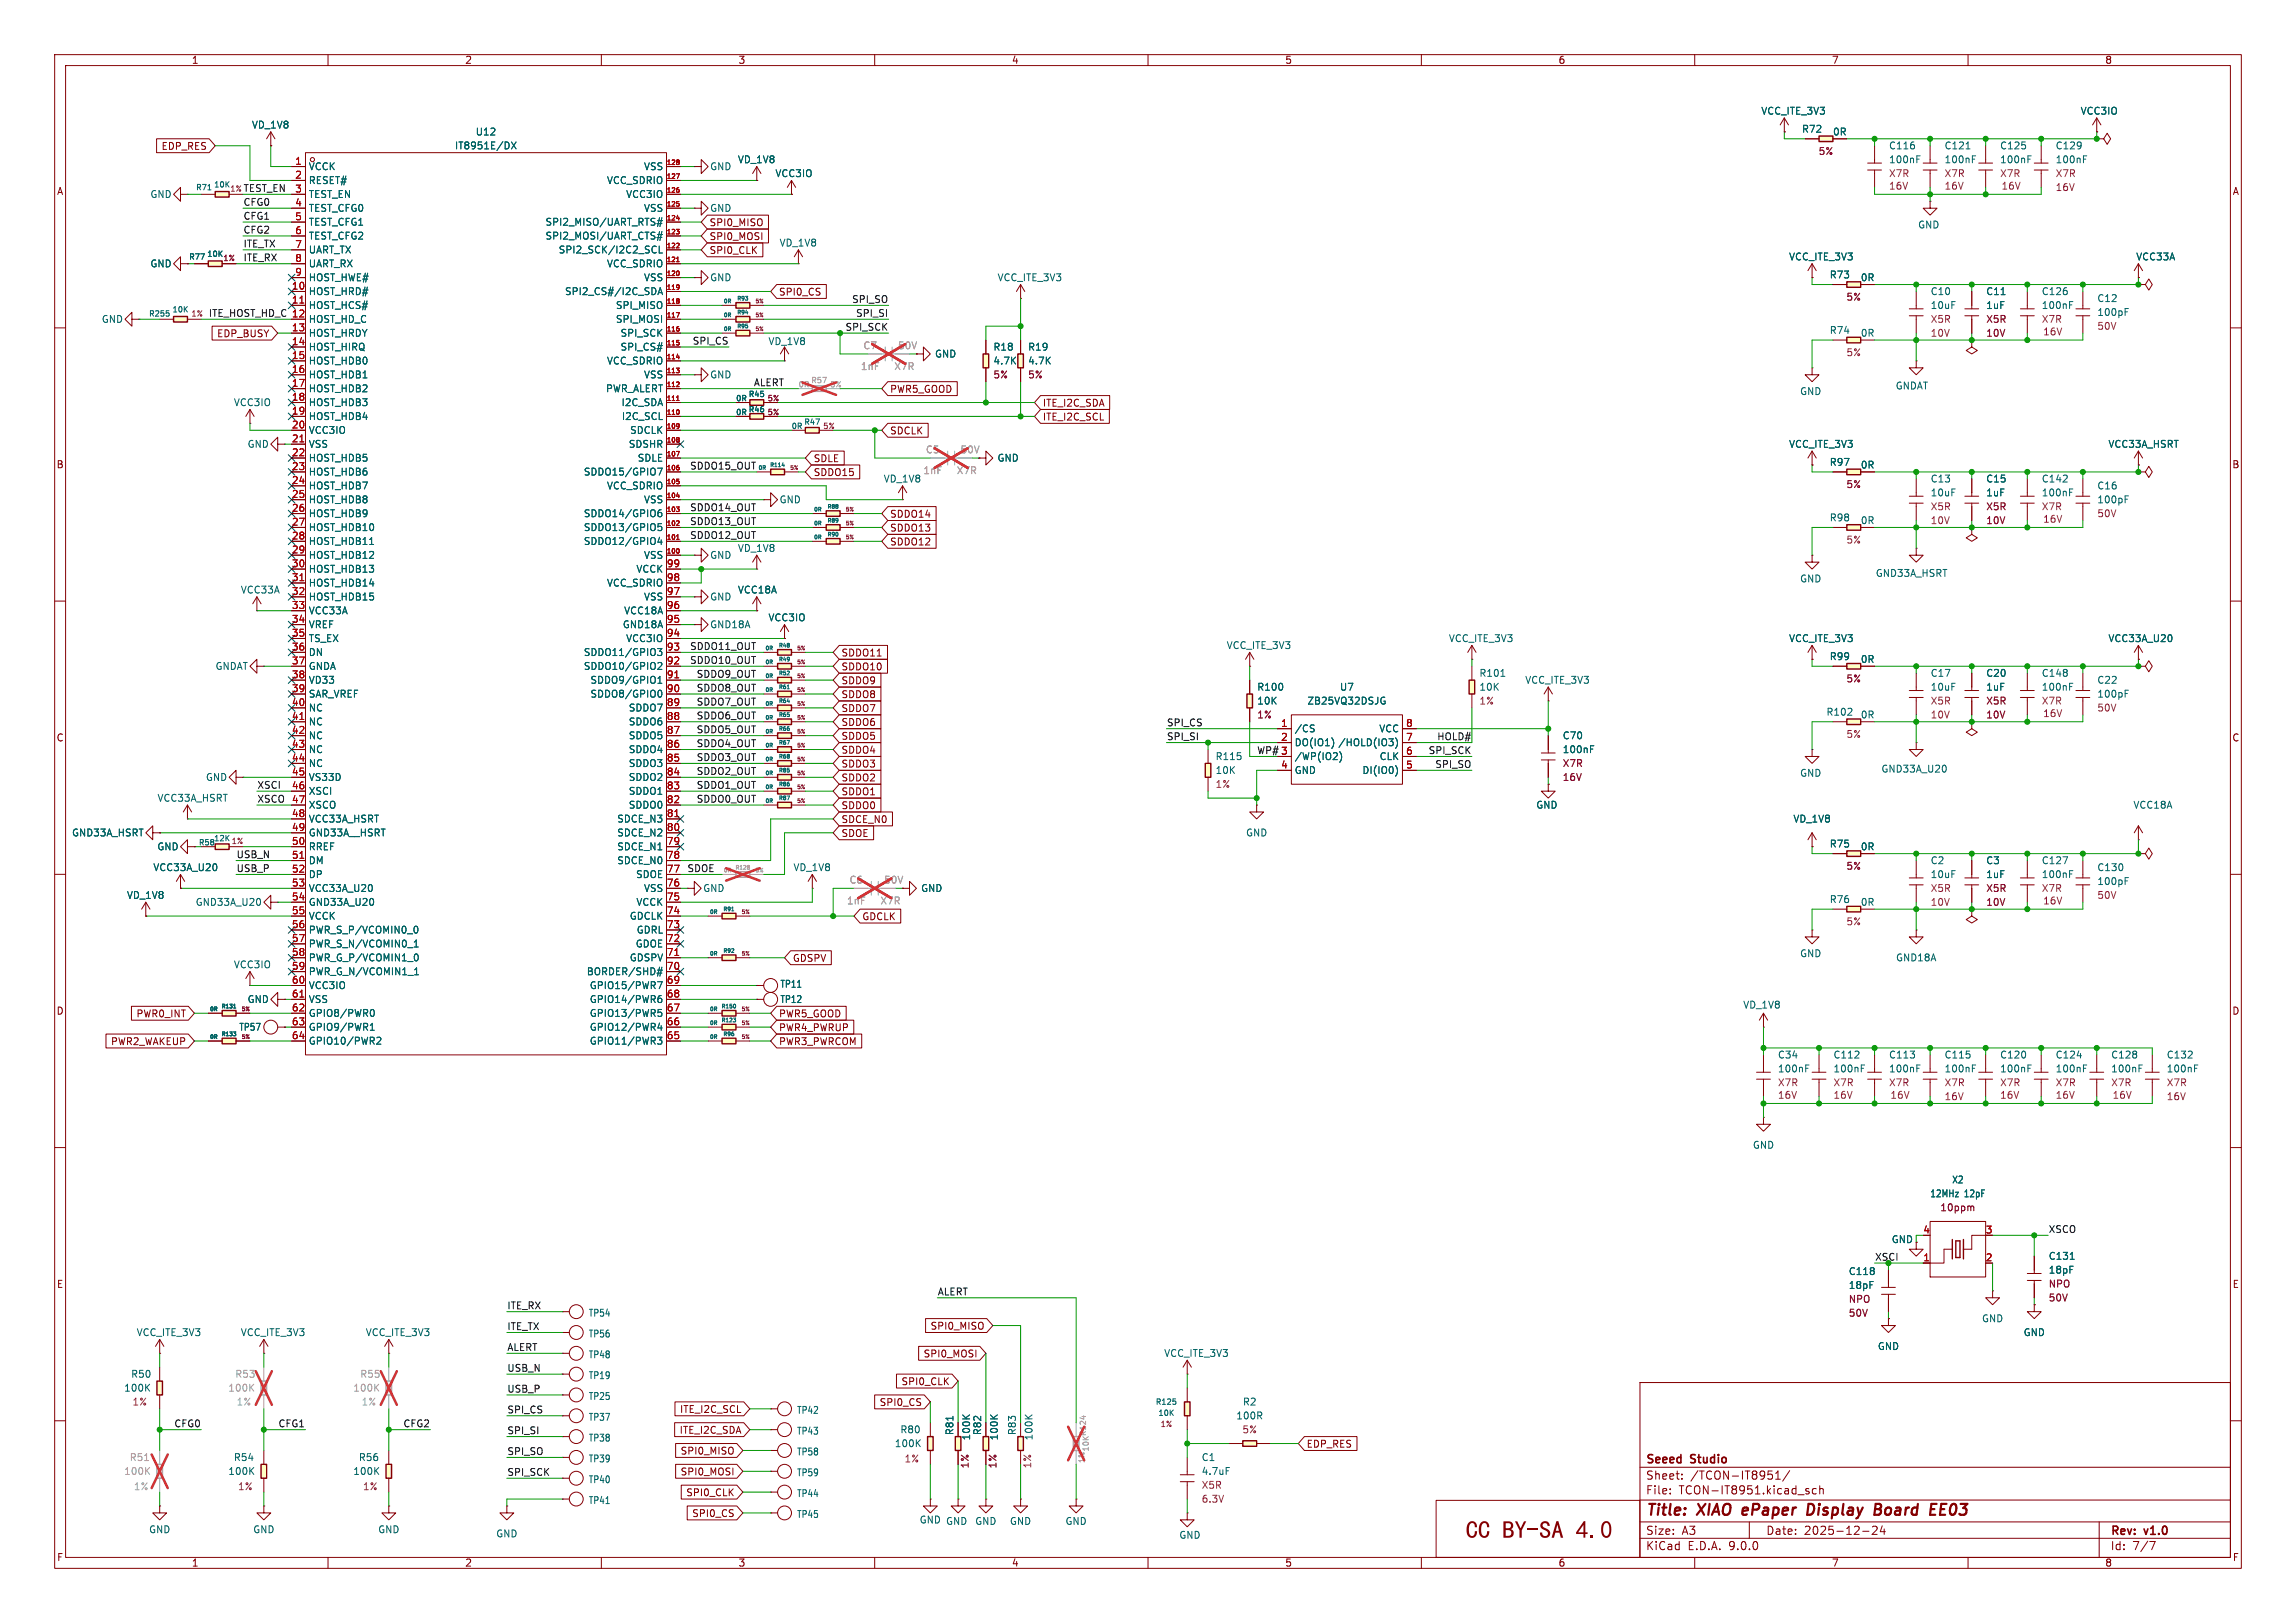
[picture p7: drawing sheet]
<svg xmlns="http://www.w3.org/2000/svg" width="420mm" height="297mm" viewBox="0 0 420 297" stroke-linecap="round" stroke-linejoin="round" font-family="sans-serif">
<defs><g id="words">
<text font-size="4.5" fill="#840000" x="268.1" y="282.4">CCBY-SA4.0</text>
<g font-size="2.8" fill="#840000">
<text x="301" y="277.9">Title:</text>
<text x="310.6" y="277.9">XIAO</text>
<text x="319.6" y="277.9">ePaper</text>
<text x="332.2" y="277.9">Display</text>
<text x="345.3" y="277.9">Board</text>
<text x="356.3" y="277.9">EE03</text>
</g>
<g font-size="2.1" fill="#840000">
<text x="301" y="268.2">Seeed</text>
<text x="309.4" y="268.2">Studio</text>
<text x="301" y="273.7">File:</text>
<text x="301" y="271">Sheet:</text>
<text x="307.1" y="273.7">TCON-IT8951.kicad_sch</text>
<text x="309.2" y="271">/TCON-IT8951/</text>
<text x="301" y="281.1">Size:</text>
<text x="307.6" y="281.1">A3</text>
<text x="323" y="281.1">Date:</text>
<text x="330" y="281.1">2025-12-24</text>
<text x="386" y="281.3">Rev:</text>
<text x="392.4" y="281.3">v1.0</text>
<text x="301" y="283.9">KiCad</text>
<text x="308.7" y="283.9">E.D.A.</text>
<text x="316.3" y="283.9">9.0.0</text>
<text x="386" y="283.9">Id:</text>
<text x="390.1" y="283.9">7/7</text>
</g>
<g font-size="1.8" fill="#840000">
<text x="35" y="11.9">1</text>
<text x="85" y="11.9">2</text>
<text x="135" y="11.9">3</text>
<text x="185" y="11.9">4</text>
<text x="235" y="11.9">5</text>
<text x="285" y="11.9">6</text>
<text x="335" y="11.9">7</text>
<text x="385" y="11.9">8</text>
<text x="29.5" y="27.6">EDP_RES</text>
<text x="335.2" y="25">0R</text>
<text x="10.3" y="35.9">A</text>
<text x="408.3" y="35.9">A</text>
<text x="129.7" y="41.6">SPI0_MISO</text>
<text x="129.7" y="46.7">SPI0_CLK</text>
<text x="129.7" y="44.1">SPI0_MOSI</text>
<text x="340.3" y="51.7">0R</text>
<text x="142.4" y="54.3">SPI0_CS</text>
<text x="39.6" y="61.9">EDP_BUSY</text>
<text x="162.7" y="72.1">PWR5_GOOD</text>
<text x="190.7" y="74.6">ITE_I2C_SDA</text>
<text x="190.7" y="77.2">ITE_I2C_SCL</text>
<text x="162.7" y="79.7">SDCLK</text>
<text x="10.3" y="85.9">B</text>
<text x="148.7" y="87.3">SDDO15</text>
<text x="148.7" y="84.8">SDLE</text>
<text x="340.3" y="86">0R</text>
<text x="408.2" y="85.9">B</text>
<text x="162.7" y="94.9">SDDO14</text>
<text x="162.7" y="100">SDDO12</text>
<text x="162.7" y="97.5">SDDO13</text>
<text x="153.8" y="122.9">SDDO10</text>
<text x="153.8" y="125.4">SDDO9</text>
<text x="153.8" y="120.3">SDDO11</text>
<text x="340.3" y="121.5">0R</text>
<text x="153.8" y="130.5">SDDO7</text>
<text x="153.8" y="128">SDDO8</text>
<text x="10.3" y="135.9">C</text>
<text x="153.8" y="135.6">SDDO5</text>
<text x="153.8" y="133">SDDO6</text>
<text x="408.2" y="135.9">C</text>
<text x="153.8" y="140.7">SDDO3</text>
<text x="153.8" y="143.2">SDDO2</text>
<text x="153.8" y="138.1">SDDO4</text>
<text x="153.8" y="148.3">SDDO0</text>
<text x="153.8" y="145.7">SDDO1</text>
<text x="153.8" y="153.4">SDOE</text>
<text x="153.8" y="150.8">SDCE_N0</text>
<text x="340.3" y="155.8">0R</text>
<text x="157.6" y="168.6">GDCLK</text>
<text x="144.9" y="176.2">GDSPV</text>
<text x="10.3" y="185.9">D</text>
<text x="408.2" y="185.9">D</text>
<text x="20.2" y="191.5">PWR2_WAKEUP</text>
<text x="24.9" y="186.4">PWR0_INT</text>
<text x="142.4" y="191.5">PWR3_PWRCOM</text>
<text x="142.4" y="186.4">PWR5_GOOD</text>
<text x="142.4" y="188.9">PWR4_PWRUP</text>
<text x="10.3" y="235.9">E</text>
<text x="408.3" y="235.9">E</text>
<text x="170.1" y="243.5">SPI0_MISO</text>
<text x="168.9" y="248.6">SPI0_MOSI</text>
<text x="160.8" y="257.5">SPI0_CS</text>
<text x="164.8" y="253.7">SPI0_CLK</text>
<text x="124.2" y="262.6">ITE_I2C_SDA</text>
<text x="124.3" y="258.8">ITE_I2C_SCL</text>
<text x="124.4" y="266.4">SPI0_MISO</text>
<text x="238.9" y="265.1">EDP_RES</text>
<text x="124.4" y="270.2">SPI0_MOSI</text>
<text x="125.4" y="274">SPI0_CLK</text>
<text x="126.5" y="277.8">SPI0_CS</text>
<text x="10.3" y="285.9">F</text>
<text x="35" y="286.9">1</text>
<text x="85" y="286.9">2</text>
<text x="135" y="286.9">3</text>
<text x="185" y="286.9">4</text>
<text x="235" y="286.9">5</text>
<text x="285" y="286.9">6</text>
<text x="335" y="286.9">7</text>
<text x="385" y="286.9">8</text>
<text x="408.3" y="285.9">F</text>
</g>
<g font-size="1.8" fill="#006464">
<text x="46" y="23.7">VD_1V8</text>
<text x="322.1" y="21.2">VCC_ITE_3V3</text>
<text x="380.5" y="21.2">VCC3IO</text>
<text x="83.1" y="27.5">IT8951E/DX</text>
<text x="86.9" y="25">U12</text>
<text x="329.5" y="24.5">R72</text>
<text x="345.4" y="27.5">C116</text>
<text x="355.6" y="27.5">C121</text>
<text x="365.8" y="27.5">C125</text>
<text x="375.9" y="27.5">C129</text>
<text x="56.4" y="31.3">VCCK</text>
<text x="56.4" y="33.9">RESET#</text>
<text x="110.9" y="33.9">VCC_SDRIO</text>
<text x="117.7" y="31.3">VSS</text>
<text x="129.8" y="31.3">GND</text>
<text x="134.9" y="30.1">VD_1V8</text>
<text x="141.7" y="32.6">VCC3IO</text>
<text x="345.4" y="30.1">100nF</text>
<text x="355.6" y="30.1">100nF</text>
<text x="365.8" y="30.1">100nF</text>
<text x="375.9" y="30.1">100nF</text>
<text x="27.4" y="36.4">GND</text>
<text x="56.4" y="36.4">TEST_EN</text>
<text x="56.4" y="39">TEST_CFG0</text>
<text x="56.4" y="41.5">TEST_CFG1</text>
<text x="99.7" y="41.5">SPI2_MISO/UART_RTS#</text>
<text x="114.4" y="36.4">VCC3IO</text>
<text x="117.7" y="39">VSS</text>
<text x="129.8" y="39">GND</text>
<text x="56.4" y="44">TEST_CFG2</text>
<text x="56.4" y="46.6">UART_TX</text>
<text x="99.7" y="44">SPI2_MOSI/UART_CTS#</text>
<text x="102.1" y="46.6">SPI2_SCK/I2C2_SCL</text>
<text x="142.5" y="45.3">VD_1V8</text>
<text x="327.2" y="47.9">VCC_ITE_3V3</text>
<text x="350.8" y="42">GND</text>
<text x="390.7" y="47.9">VCC33A</text>
<text x="27.4" y="49.1">GND</text>
<text x="56.4" y="49.1">UART_RX</text>
<text x="56.4" y="51.7">HOST_HWE#</text>
<text x="110.9" y="49.1">VCC_SDRIO</text>
<text x="117.7" y="51.7">VSS</text>
<text x="129.8" y="51.7">GND</text>
<text x="182.4" y="51.7">VCC_ITE_3V3</text>
<text x="334.6" y="51.2">R73</text>
<text x="18.5" y="59.3">GND</text>
<text x="56.4" y="54.2">HOST_HRD#</text>
<text x="56.4" y="56.7">HOST_HCS#</text>
<text x="56.4" y="59.3">HOST_HD_C</text>
<text x="103.2" y="54.2">SPI2_CS#/I2C_SDA</text>
<text x="112.6" y="56.7">SPI_MISO</text>
<text x="112.6" y="59.3">SPI_MOSI</text>
<text x="353.1" y="54.2">C10</text>
<text x="353.1" y="56.7">10uF</text>
<text x="363.2" y="56.7">1uF</text>
<text x="363.2" y="54.2">C11</text>
<text x="373.4" y="54.2">C126</text>
<text x="373.4" y="56.7">100nF</text>
<text x="383.5" y="58">100pF</text>
<text x="383.5" y="55.5">C12</text>
<text x="56.4" y="61.8">HOST_HRDY</text>
<text x="56.4" y="64.4">HOST_HIRQ</text>
<text x="113.4" y="61.8">SPI_SCK</text>
<text x="113.4" y="64.4">SPI_CS#</text>
<text x="140.5" y="63.3">VD_1V8</text>
<text x="170.9" y="65.6">GND</text>
<text x="181.6" y="64.4">R18</text>
<text x="188" y="64.4">R19</text>
<text x="334.6" y="61.3">R74</text>
<text x="340.3" y="61.8">0R</text>
<text x="56.4" y="66.9">HOST_HDB0</text>
<text x="56.4" y="69.4">HOST_HDB1</text>
<text x="56.4" y="72">HOST_HDB2</text>
<text x="110.7" y="72">PWR_ALERT</text>
<text x="110.9" y="66.9">VCC_SDRIO</text>
<text x="117.7" y="69.4">VSS</text>
<text x="129.8" y="69.4">GND</text>
<text x="181.6" y="66.9">4.7K</text>
<text x="188" y="66.9">4.7K</text>
<text x="346.7" y="71.5">GNDAT</text>
<text x="42.7" y="74.5">VCC3IO</text>
<text x="56.4" y="74.5">HOST_HDB3</text>
<text x="56.4" y="77.1">HOST_HDB4</text>
<text x="113.6" y="74.5">I2C_SDA</text>
<text x="113.6" y="77.1">I2C_SCL</text>
<text x="329.2" y="72.5">GND</text>
<text x="45.2" y="82.1">GND</text>
<text x="56.4" y="79.6">VCC3IO</text>
<text x="56.4" y="82.1">VSS</text>
<text x="114.9" y="82.1">SDSHR</text>
<text x="115.2" y="79.6">SDCLK</text>
<text x="327.2" y="82.1">VCC_ITE_3V3</text>
<text x="385.6" y="82.1">VCC33A_HSRT</text>
<text x="56.4" y="84.7">HOST_HDB5</text>
<text x="56.4" y="87.2">HOST_HDB6</text>
<text x="56.4" y="89.8">HOST_HDB7</text>
<text x="106.7" y="87.2">SDDO15/GPIO7</text>
<text x="110.9" y="89.8">VCC_SDRIO</text>
<text x="116.6" y="84.7">SDLE</text>
<text x="161.6" y="88.5">VD_1V8</text>
<text x="182.4" y="84.7">GND</text>
<text x="334.6" y="85.4">R97</text>
<text x="353.1" y="88.5">C13</text>
<text x="363.2" y="88.5">C15</text>
<text x="373.4" y="88.5">C142</text>
<text x="383.5" y="89.8">C16</text>
<text x="56.4" y="92.3">HOST_HDB8</text>
<text x="56.4" y="94.8">HOST_HDB9</text>
<text x="106.7" y="94.8">SDDO14/GPIO6</text>
<text x="117.7" y="92.3">VSS</text>
<text x="142.5" y="92.3">GND</text>
<text x="334.6" y="95.6">R98</text>
<text x="353.1" y="91">10uF</text>
<text x="363.2" y="91">1uF</text>
<text x="373.4" y="91">100nF</text>
<text x="383.5" y="92.3">100pF</text>
<text x="56.4" y="97.4">HOST_HDB10</text>
<text x="56.4" y="99.9">HOST_HDB11</text>
<text x="106.7" y="97.4">SDDO13/GPIO5</text>
<text x="106.7" y="99.9">SDDO12/GPIO4</text>
<text x="134.9" y="101.2">VD_1V8</text>
<text x="340.3" y="96.1">0R</text>
<text x="56.4" y="102.5">HOST_HDB12</text>
<text x="56.4" y="105">HOST_HDB13</text>
<text x="56.4" y="107.5">HOST_HDB14</text>
<text x="110.9" y="107.5">VCC_SDRIO</text>
<text x="116.3" y="105">VCCK</text>
<text x="117.7" y="102.5">VSS</text>
<text x="129.8" y="102.5">GND</text>
<text x="329.2" y="106.8">GND</text>
<text x="343" y="105.8">GND33A_HSRT</text>
<text x="44" y="108.8">VCC33A</text>
<text x="56.4" y="110.1">HOST_HDB15</text>
<text x="56.4" y="112.6">VCC33A</text>
<text x="114.1" y="112.6">VCC18A</text>
<text x="117.7" y="110.1">VSS</text>
<text x="129.8" y="110.1">GND</text>
<text x="134.9" y="108.8">VCC18A</text>
<text x="140.5" y="113.9">VCC3IO</text>
<text x="56.4" y="115.2">VREF</text>
<text x="56.4" y="117.7">TS_EX</text>
<text x="113.8" y="115.2">GND18A</text>
<text x="114.4" y="117.7">VCC3IO</text>
<text x="129.8" y="115.2">GND18A</text>
<text x="224.3" y="119">VCC_ITE_3V3</text>
<text x="264.9" y="117.7">VCC_ITE_3V3</text>
<text x="327.2" y="117.7">VCC_ITE_3V3</text>
<text x="385.6" y="117.7">VCC33A_U20</text>
<text x="39.3" y="122.8">GNDAT</text>
<text x="56.4" y="120.2">DN</text>
<text x="56.4" y="122.8">GNDA</text>
<text x="56.4" y="125.3">VD33</text>
<text x="106.7" y="120.2">SDDO11/GPIO3</text>
<text x="106.7" y="122.8">SDDO10/GPIO2</text>
<text x="107.9" y="125.3">SDDO9/GPIO1</text>
<text x="270.5" y="124.1">R101</text>
<text x="278.9" y="125.3">VCC_ITE_3V3</text>
<text x="334.6" y="121">R99</text>
<text x="353.1" y="124.1">C17</text>
<text x="363.2" y="124.1">C20</text>
<text x="373.4" y="124.1">C148</text>
<text x="383.5" y="125.3">C22</text>
<text x="56.4" y="127.9">SAR_VREF</text>
<text x="56.4" y="130.4">NC</text>
<text x="107.9" y="127.9">SDDO8/GPIO0</text>
<text x="114.9" y="130.4">SDDO7</text>
<text x="229.9" y="126.6">R100</text>
<text x="229.9" y="129.1">10K</text>
<text x="239.1" y="129.1">ZB25VQ32DSJG</text>
<text x="245" y="126.6">U7</text>
<text x="270.5" y="126.6">10K</text>
<text x="334" y="131.2">R102</text>
<text x="340.3" y="131.7">0R</text>
<text x="353.1" y="126.6">10uF</text>
<text x="363.2" y="126.6">1uF</text>
<text x="373.4" y="126.6">100nF</text>
<text x="383.5" y="127.9">100pF</text>
<text x="56.4" y="132.9">NC</text>
<text x="56.4" y="135.5">NC</text>
<text x="114.9" y="132.9">SDDO6</text>
<text x="114.9" y="135.5">SDDO5</text>
<text x="236.7" y="134.2">/CS</text>
<text x="236.7" y="136.8">DO(IO1)</text>
<text x="244.7" y="136.8">/HOLD(IO3)</text>
<text x="252.2" y="134.2">VCC</text>
<text x="285.8" y="135.5">C70</text>
<text x="37.6" y="143.1">GND</text>
<text x="56.4" y="138">NC</text>
<text x="56.4" y="140.6">NC</text>
<text x="56.4" y="143.1">VS33D</text>
<text x="114.9" y="138">SDDO4</text>
<text x="114.9" y="140.6">SDDO3</text>
<text x="114.9" y="143.1">SDDO2</text>
<text x="222.3" y="139.3">R115</text>
<text x="222.3" y="141.8">10K</text>
<text x="236.7" y="139.3">/WP(IO2)</text>
<text x="236.7" y="141.8">GND</text>
<text x="249.1" y="141.8">DI(IO0)</text>
<text x="252.3" y="139.3">CLK</text>
<text x="285.8" y="138">100nF</text>
<text x="329.2" y="142.3">GND</text>
<text x="344.1" y="141.6">GND33A_U20</text>
<text x="28.7" y="146.9">VCC33A_HSRT</text>
<text x="56.4" y="145.6">XSCI</text>
<text x="56.4" y="148.2">XSCO</text>
<text x="114.9" y="145.6">SDDO1</text>
<text x="114.9" y="148.2">SDDO0</text>
<text x="280.9" y="148.2">GND</text>
<text x="390.2" y="148.2">VCC18A</text>
<text x="13.1" y="153.3">GND33A_HSRT</text>
<text x="28.7" y="155.8">GND</text>
<text x="56.4" y="150.7">VCC33A_HSRT</text>
<text x="56.4" y="153.3">GND33A__HSRT</text>
<text x="56.4" y="155.8">RREF</text>
<text x="112.8" y="150.7">SDCE_N3</text>
<text x="112.8" y="153.3">SDCE_N2</text>
<text x="112.8" y="155.8">SDCE_N1</text>
<text x="227.8" y="153.3">GND</text>
<text x="328" y="150.7">VD_1V8</text>
<text x="334.6" y="155.3">R75</text>
<text x="27.9" y="159.6">VCC33A_U20</text>
<text x="56.4" y="158.3">DM</text>
<text x="56.4" y="160.9">DP</text>
<text x="112.8" y="158.3">SDCE_N0</text>
<text x="116.2" y="160.9">SDOE</text>
<text x="145" y="159.6">VD_1V8</text>
<text x="353.1" y="158.3">C2</text>
<text x="353.1" y="160.9">10uF</text>
<text x="363.2" y="158.3">C3</text>
<text x="363.2" y="160.9">1uF</text>
<text x="373.4" y="158.3">C127</text>
<text x="373.4" y="160.9">100nF</text>
<text x="383.5" y="159.6">C130</text>
<text x="23.1" y="164.7">VD_1V8</text>
<text x="35.7" y="166">GND33A_U20</text>
<text x="56.4" y="163.4">VCC33A_U20</text>
<text x="56.4" y="166">GND33A_U20</text>
<text x="116.3" y="166">VCCK</text>
<text x="117.7" y="163.4">VSS</text>
<text x="128.5" y="163.4">GND</text>
<text x="168.4" y="163.4">GND</text>
<text x="334.6" y="165.5">R76</text>
<text x="340.3" y="166">0R</text>
<text x="383.5" y="162.2">100pF</text>
<text x="56.4" y="168.5">VCCK</text>
<text x="56.4" y="171">PWR_S_P/VCOMIN0_0</text>
<text x="56.4" y="173.6">PWR_S_N/VCOMIN0_1</text>
<text x="115.1" y="168.5">GDCLK</text>
<text x="116.2" y="173.6">GDOE</text>
<text x="116.4" y="171">GDRL</text>
<text x="42.7" y="177.4">VCC3IO</text>
<text x="56.4" y="176.1">PWR_G_P/VCOMIN1_0</text>
<text x="56.4" y="178.7">PWR_G_N/VCOMIN1_1</text>
<text x="107.2" y="178.7">BORDER/SHD#</text>
<text x="115.1" y="176.1">GDSPV</text>
<text x="329.2" y="175.4">GND</text>
<text x="346.7" y="176.1">GND18A</text>
<text x="45.2" y="183.7">GND</text>
<text x="56.4" y="181.2">VCC3IO</text>
<text x="56.4" y="183.7">VSS</text>
<text x="107.8" y="181.2">GPIO15/PWR7</text>
<text x="107.8" y="183.7">GPIO14/PWR6</text>
<text x="142.6" y="180.9">TP11</text>
<text x="142.6" y="183.7">TP12</text>
<text x="318.8" y="184.8">VD_1V8</text>
<text x="43.7" y="188.8">TP57</text>
<text x="56.4" y="186.3">GPIO8/PWR0</text>
<text x="56.4" y="188.8">GPIO9/PWR1</text>
<text x="56.4" y="191.4">GPIO10/PWR2</text>
<text x="107.8" y="186.3">GPIO13/PWR5</text>
<text x="107.8" y="188.8">GPIO12/PWR4</text>
<text x="107.8" y="191.4">GPIO11/PWR3</text>
<text x="325.1" y="196.4">100nF</text>
<text x="325.1" y="193.9">C34</text>
<text x="335.3" y="193.9">C112</text>
<text x="335.3" y="196.4">100nF</text>
<text x="345.4" y="193.9">C113</text>
<text x="345.4" y="196.4">100nF</text>
<text x="355.6" y="193.9">C115</text>
<text x="355.6" y="196.4">100nF</text>
<text x="365.8" y="193.9">C120</text>
<text x="365.8" y="196.4">100nF</text>
<text x="375.9" y="193.9">C124</text>
<text x="375.9" y="196.4">100nF</text>
<text x="386.1" y="193.9">C128</text>
<text x="386.1" y="196.4">100nF</text>
<text x="396.2" y="193.9">C132</text>
<text x="396.2" y="196.4">100nF</text>
<text x="320.5" y="210.4">GND</text>
<text x="353" y="219.3">12MHz</text>
<text x="357" y="216.8">X2</text>
<text x="359.3" y="219.3">12pF</text>
<text x="345.9" y="227.7">GND</text>
<text x="338.1" y="233.5">C118</text>
<text x="374.7" y="230.7">C131</text>
<text x="374.7" y="233.3">18pF</text>
<text x="338.1" y="236.1">18pF</text>
<text x="24.9" y="244.7">VCC_ITE_3V3</text>
<text x="44" y="244.7">VCC_ITE_3V3</text>
<text x="66.8" y="244.7">VCC_ITE_3V3</text>
<text x="107.6" y="245">TP56</text>
<text x="107.6" y="241.1">TP54</text>
<text x="362.5" y="242.2">GND</text>
<text x="370.1" y="244.7">GND</text>
<text x="107.6" y="248.8">TP48</text>
<text x="212.9" y="248.5">VCC_ITE_3V3</text>
<text x="343.4" y="247.2">GND</text>
<text x="22.6" y="254.9">100K</text>
<text x="23.9" y="252.3">R50</text>
<text x="107.6" y="252.6">TP19</text>
<text x="107.6" y="256.4">TP25</text>
<text x="227.3" y="257.4">R2</text>
<text x="107.6" y="260.2">TP37</text>
<text x="145.7" y="262.7">TP43</text>
<text x="145.7" y="258.9">TP42</text>
<text x="164.6" y="262.5">R80</text>
<text x="174.6" y="262.7" transform="rotate(-90 174.6 262.7)">R81</text>
<text x="177.6" y="263.7" transform="rotate(-90 177.6 263.7)">100K</text>
<text x="179.7" y="262.7" transform="rotate(-90 179.7 262.7)">R82</text>
<text x="182.7" y="263.7" transform="rotate(-90 182.7 263.7)">100K</text>
<text x="186" y="262.7" transform="rotate(-90 186 262.7)">R83</text>
<text x="189.1" y="263.7" transform="rotate(-90 189.1 263.7)">100K</text>
<text x="226" y="259.9">100R</text>
<text x="42.7" y="267.6">R54</text>
<text x="65.5" y="267.6">R56</text>
<text x="107.6" y="267.8">TP39</text>
<text x="107.6" y="264">TP38</text>
<text x="145.7" y="266.5">TP58</text>
<text x="163.6" y="265">100K</text>
<text x="219.7" y="267.6">C1</text>
<text x="41.7" y="270.1">100K</text>
<text x="64.5" y="270.1">100K</text>
<text x="107.6" y="275.4">TP41</text>
<text x="107.6" y="271.6">TP40</text>
<text x="145.7" y="270.4">TP59</text>
<text x="145.7" y="274.2">TP44</text>
<text x="219.7" y="270.1">4.7uF</text>
<text x="27.2" y="280.8">GND</text>
<text x="46.2" y="280.8">GND</text>
<text x="69.1" y="280.8">GND</text>
<text x="90.7" y="281.5">GND</text>
<text x="145.7" y="278">TP45</text>
<text x="168.1" y="279">GND GND</text>
<text x="178.3" y="279.2">GND</text>
<text x="184.6" y="279.2">GND</text>
<text x="194.8" y="279.2">GND</text>
<text x="215.6" y="281.8">GND</text>
</g>
<g font-size="1.8" fill="#840084">
<text x="332.6" y="28.5">5%</text>
<text x="345.4" y="32.6">X7R</text>
<text x="345.4" y="34.9">16V</text>
<text x="355.6" y="32.6">X7R</text>
<text x="355.6" y="34.9">16V</text>
<text x="365.8" y="32.6">X7R</text>
<text x="366" y="34.9">16V</text>
<text x="375.9" y="32.6">X7R</text>
<text x="375.9" y="35.2">16V</text>
<text x="337.7" y="55.2">5%</text>
<text x="353.1" y="59.3">X5R</text>
<text x="363.2" y="59.3">X5R</text>
<text x="373.4" y="59.3">X7R</text>
<text x="337.7" y="65.4">5%</text>
<text x="353.1" y="61.8">10V</text>
<text x="363.2" y="61.8">10V</text>
<text x="373.6" y="61.6">16V</text>
<text x="383.5" y="60.6">50V</text>
<text x="181.6" y="69.4">5%</text>
<text x="188" y="69.4">5%</text>
<text x="337.7" y="89.5">5%</text>
<text x="353.1" y="93.6">X5R</text>
<text x="363.2" y="93.6">X5R</text>
<text x="373.4" y="93.6">X7R</text>
<text x="373.6" y="95.9">16V</text>
<text x="383.5" y="94.8">50V</text>
<text x="337.7" y="99.7">5%</text>
<text x="353.1" y="96.1">10V</text>
<text x="363.2" y="96.1">10V</text>
<text x="337.7" y="125.1">5%</text>
<text x="229.9" y="131.7">1%</text>
<text x="270.5" y="129.1">1%</text>
<text x="353.1" y="129.1">X5R</text>
<text x="353.1" y="131.7">10V</text>
<text x="363.2" y="129.1">X5R</text>
<text x="363.2" y="131.7">10V</text>
<text x="373.4" y="129.1">X7R</text>
<text x="373.6" y="131.4">16V</text>
<text x="383.5" y="130.4">50V</text>
<text x="337.7" y="135.2">5%</text>
<text x="285.8" y="140.6">X7R</text>
<text x="285.8" y="143.1">16V</text>
<text x="222.3" y="144.4">1%</text>
<text x="337.7" y="159.4">5%</text>
<text x="353.1" y="163.4">X5R</text>
<text x="353.1" y="166">10V</text>
<text x="363.2" y="163.4">X5R</text>
<text x="363.2" y="166">10V</text>
<text x="373.4" y="163.4">X7R</text>
<text x="373.6" y="165.7">16V</text>
<text x="383.5" y="164.7">50V</text>
<text x="337.7" y="169.5">5%</text>
<text x="325.1" y="199">X7R</text>
<text x="325.1" y="201.3">16V</text>
<text x="335.3" y="199">X7R</text>
<text x="335.3" y="201.3">16V</text>
<text x="345.4" y="199">X7R</text>
<text x="345.7" y="201.3">16V</text>
<text x="355.6" y="199">X7R</text>
<text x="355.6" y="201.5">16V</text>
<text x="365.8" y="199">X7R</text>
<text x="365.8" y="201.3">16V</text>
<text x="375.9" y="199">X7R</text>
<text x="375.9" y="201.3">16V</text>
<text x="386.1" y="199">X7R</text>
<text x="386.3" y="201.3">16V</text>
<text x="396.2" y="199">X7R</text>
<text x="396.2" y="201.5">16V</text>
<text x="354.8" y="221.8">10ppm</text>
<text x="338.1" y="238.6">NPO</text>
<text x="374.7" y="235.8">NPO</text>
<text x="374.7" y="238.4">50V</text>
<text x="338.1" y="241.1">50V</text>
<text x="24.1" y="257.4">1%</text>
<text x="227.2" y="262.5">5%</text>
<text x="165.4" y="267.8">1%</text>
<text x="177.4" y="268.8" transform="rotate(-90 177.4 268.8)">1%</text>
<text x="182.5" y="268.8" transform="rotate(-90 182.5 268.8)">1%</text>
<text x="188.8" y="268.8" transform="rotate(-90 188.8 268.8)">1%</text>
<text x="43.4" y="272.9">1%</text>
<text x="66.3" y="272.9">1%</text>
<text x="219.7" y="272.6">X5R</text>
<text x="219.7" y="275.2">6.3V</text>
</g>
<g font-size="1.8" fill="#0f0f0f">
<text x="44.4" y="35.2">TEST_EN</text>
<text x="44.4" y="37.8">CFG0</text>
<text x="44.4" y="40.3">CFG1</text>
<text x="44.4" y="47.9">ITE_RX</text>
<text x="44.4" y="45.4">ITE_TX</text>
<text x="44.4" y="42.8">CFG2</text>
<text x="38.1" y="58.1">ITE_HOST_HD_C 12</text>
<text x="155.8" y="55.5">SPI_SO</text>
<text x="156.5" y="58.1">SPI_SI</text>
<text x="126.6" y="63.2">SPI_CS</text>
<text x="154.6" y="60.6">SPI_SCK</text>
<text x="137.8" y="70.8">ALERT</text>
<text x="126.1" y="86">SDDO15_OUT</text>
<text x="126.1" y="93.6">SDDO14_OUT</text>
<text x="126.1" y="98.7">SDDO12_OUT</text>
<text x="126.1" y="96.2">SDDO13_OUT</text>
<text x="126.1" y="119">SDDO11_OUT</text>
<text x="126.1" y="121.6">SDDO10_OUT</text>
<text x="127.3" y="124.1">SDDO9_OUT</text>
<text x="127.3" y="131.7">SDDO6_OUT</text>
<text x="127.3" y="129.2">SDDO7_OUT</text>
<text x="127.3" y="126.7">SDDO8_OUT</text>
<text x="127.3" y="134.3">SDDO5_OUT</text>
<text x="127.3" y="136.8">SDDO4_OUT</text>
<text x="213.4" y="133">SPI_CS</text>
<text x="213.4" y="135.5">SPI_SI</text>
<text x="262.8" y="135.5">HOLD#</text>
<text x="127.3" y="141.9">SDDO2_OUT</text>
<text x="127.3" y="139.4">SDDO3_OUT</text>
<text x="229.9" y="138.1">WP# 3</text>
<text x="261.2" y="138.1">SPI_SCK</text>
<text x="262.4" y="140.6">SPI_SO</text>
<text x="47" y="147">XSCO</text>
<text x="47" y="144.4">XSCI</text>
<text x="127.3" y="147">SDDO0_OUT</text>
<text x="127.3" y="144.4">SDDO1_OUT</text>
<text x="43.2" y="159.7">USB_P</text>
<text x="43.2" y="157.1">USB_N</text>
<text x="125.6" y="159.7">SDOE</text>
<text x="374.6" y="225.7">XSCO</text>
<text x="92.7" y="239.7">ITE_RX</text>
<text x="171.4" y="237.1">ALERT</text>
<text x="92.7" y="243.5">ITE_TX</text>
<text x="92.7" y="247.3">ALERT</text>
<text x="92.7" y="251.1">USB_N</text>
<text x="92.7" y="254.9">USB_P</text>
<text x="31.8" y="261.3">CFG0</text>
<text x="50.8" y="261.3">CFG1</text>
<text x="73.7" y="261.3">CFG2</text>
<text x="92.7" y="258.7">SPI_CS</text>
<text x="92.7" y="262.5">SPI_SI</text>
<text x="92.7" y="266.4">SPI_SO</text>
<text x="92.7" y="270.2">SPI_SCK</text>
</g>
<g font-size="1.8" fill="#a90000">
<text x="53.9" y="30.2">1</text>
<text x="53.9" y="32.8">2</text>
<text x="53.9" y="35.3">3</text>
<text x="53.9" y="37.8">4</text>
<text x="53.9" y="40.4">5</text>
<text x="53.9" y="42.9">6</text>
<text x="53.9" y="45.5">7</text>
<text x="53.3" y="53.1">10</text>
<text x="53.9" y="48">8</text>
<text x="53.9" y="50.5">9</text>
<text x="53.3" y="55.6">11</text>
<text x="53.3" y="58.2">12</text>
<text x="53.3" y="60.7">13</text>
<text x="53.3" y="63.2">14</text>
<text x="53.3" y="65.8">15</text>
<text x="53.3" y="68.3">16</text>
<text x="53.3" y="70.9">17</text>
<text x="53.3" y="73.4">18</text>
<text x="53.3" y="75.9">19</text>
<text x="53.3" y="78.5">20</text>
<text x="53.3" y="81">21</text>
<text x="53.3" y="83.6">22</text>
<text x="53.3" y="86.1">23</text>
<text x="53.3" y="88.6">24</text>
<text x="53.3" y="91.2">25</text>
<text x="53.3" y="93.7">26</text>
<text x="53.3" y="96.3">27</text>
<text x="53.3" y="98.8">28</text>
<text x="53.3" y="101.3">29</text>
<text x="53.3" y="103.9">30</text>
<text x="53.3" y="106.4">31</text>
<text x="121.9" y="103.9">99</text>
<text x="121.9" y="106.4">98</text>
<text x="53.3" y="109">32</text>
<text x="53.3" y="111.5">33</text>
<text x="121.9" y="109">97</text>
<text x="121.9" y="111.5">96</text>
<text x="53.3" y="114">34</text>
<text x="53.3" y="116.6">35</text>
<text x="53.3" y="119.1">36</text>
<text x="121.9" y="114">95</text>
<text x="121.9" y="116.6">94</text>
<text x="121.9" y="119.1">93</text>
<text x="53.3" y="121.7">37</text>
<text x="53.3" y="124.2">38</text>
<text x="121.9" y="121.7">92</text>
<text x="121.9" y="124.2">91</text>
<text x="53.3" y="126.7">39</text>
<text x="53.3" y="129.3">40</text>
<text x="53.3" y="131.8">41</text>
<text x="121.9" y="126.7">90</text>
<text x="121.9" y="129.3">89</text>
<text x="121.9" y="131.8">88</text>
<text x="53.3" y="134.4">42</text>
<text x="53.3" y="136.9">43</text>
<text x="121.9" y="134.4">87</text>
<text x="121.9" y="136.9">86</text>
<text x="234.2" y="133.1">1</text>
<text x="234.2" y="135.6">2</text>
<text x="257.1" y="133.1">8</text>
<text x="257.1" y="135.6">7</text>
<text x="53.3" y="139.4">44</text>
<text x="53.3" y="142">45</text>
<text x="121.9" y="139.4">85</text>
<text x="121.9" y="142">84</text>
<text x="234.2" y="140.7">4</text>
<text x="234.2" y="138.2">3</text>
<text x="257.1" y="138.2">6</text>
<text x="257.1" y="140.7">5</text>
<text x="53.3" y="144.5">46</text>
<text x="53.3" y="147.1">47</text>
<text x="53.3" y="149.6">48</text>
<text x="121.9" y="144.5">83</text>
<text x="121.9" y="147.1">82</text>
<text x="121.9" y="149.6">81</text>
<text x="53.3" y="152.1">49</text>
<text x="53.3" y="154.7">50</text>
<text x="121.9" y="152.1">80</text>
<text x="121.9" y="154.7">79</text>
<text x="53.3" y="157.2">51</text>
<text x="53.3" y="159.8">52</text>
<text x="121.9" y="157.2">78</text>
<text x="121.9" y="159.8">77</text>
<text x="53.3" y="162.3">53</text>
<text x="53.3" y="164.8">54</text>
<text x="53.3" y="167.4">55</text>
<text x="121.9" y="162.3">76</text>
<text x="121.9" y="164.8">75</text>
<text x="121.9" y="167.4">74</text>
<text x="53.3" y="169.9">56</text>
<text x="53.3" y="172.5">57</text>
<text x="121.9" y="169.9">73</text>
<text x="121.9" y="172.5">72</text>
<text x="53.3" y="175">58</text>
<text x="53.3" y="177.5">59</text>
<text x="121.9" y="175">71</text>
<text x="121.9" y="177.5">70</text>
<text x="53.3" y="180.1">60</text>
<text x="53.3" y="182.6">61</text>
<text x="53.3" y="185.2">62</text>
<text x="121.9" y="180.1">69</text>
<text x="121.9" y="182.6">68</text>
<text x="121.9" y="185.2">67</text>
<text x="53.3" y="187.7">63</text>
<text x="53.3" y="190.2">64</text>
<text x="121.9" y="187.7">66</text>
<text x="121.9" y="190.2">65</text>
<text x="351.7" y="225.8">4</text>
<text x="363.1" y="225.8">3</text>
<text x="351.7" y="230.9">1</text>
<text x="363.1" y="230.9">2</text>
</g>
<g font-size="1.8" fill="#989898">
<text x="157.8" y="64.1">C7</text>
<text x="157.4" y="67.9">1nF</text>
<text x="169.3" y="83.2">C5</text>
<text x="168.8" y="87">1nF</text>
<text x="155.3" y="161.9">C6</text>
<text x="154.8" y="165.7">1nF</text>
<text x="41.7" y="254.9">100K</text>
<text x="42.9" y="252.3">R53</text>
<text x="64.5" y="254.9">100K</text>
<text x="65.8" y="252.3">R55</text>
<text x="23.6" y="267.6">R51</text>
<text x="22.6" y="270.1">100K</text>
</g>
<g font-size="1.8" fill="#a1a1a1">
<text x="164.2" y="64.1">50V</text>
<text x="163.5" y="67.9">X7R</text>
<text x="175.6" y="83.2">50V</text>
<text x="174.9" y="87">X7R</text>
<text x="161.6" y="161.9">50V</text>
<text x="160.9" y="165.7">X7R</text>
<text x="43.2" y="257.4">1%</text>
<text x="66" y="257.4">1%</text>
<text x="24.4" y="272.9">1%</text>
</g>
<text font-size="1.8" fill="#009600" x="342.9" y="230.8">XSCI</text>
<g font-size="1.4" fill="#006464">
<text x="35.8" y="35">R71</text>
<text x="39.1" y="34.5">10K</text>
<text x="34.5" y="47.7">R77</text>
<text x="37.8" y="47.2">10K</text>
<text x="27.2" y="58.1">R255</text>
<text x="31.4" y="57.4">10K</text>
<text x="134.5" y="76.2">0R</text>
<text x="134.5" y="73.6">0R</text>
<text x="136.8" y="75.7">R46</text>
<text x="136.8" y="72.9">R45</text>
<text x="147" y="77.9">R47</text>
<text x="144.7" y="78.7">0R</text>
<text x="36.3" y="154.9">R58</text>
<text x="39.1" y="154.1">12K</text>
<text x="211.3" y="257.3">R125</text>
<text x="211.8" y="259.3">10K</text>
</g>
<g font-size="1.4" fill="#840084">
<text x="42" y="35.3">1%</text>
<text x="40.7" y="48">1%</text>
<text x="34.9" y="58.1">1%</text>
<text x="140.3" y="76.2">5%</text>
<text x="140.3" y="73.6">5%</text>
<text x="150.5" y="78.7">5%</text>
<text x="42.3" y="154.7">1%</text>
<text x="212.2" y="261.3">1%</text>
</g>
<g font-size="1.4" fill="#989898">
<text x="146" y="71.1">0R</text>
<text x="148.3" y="70.3">R57</text>
<text x="198.8" y="262.9" transform="rotate(-90 198.8 262.9)">R124</text>
<text x="199.4" y="265.7" transform="rotate(-90 199.4 265.7)">10K</text>
</g>
<g font-size="1.4" fill="#a1a1a1">
<text x="151.7" y="71.1">5%</text>
<text x="198.6" y="267.9" transform="rotate(-90 198.6 267.9)">1%</text>
</g>
<g font-size="1.2" fill="#a90000">
<text x="121.8" y="30.2">128</text>
<text x="121.8" y="32.8">127</text>
<text x="121.8" y="35.3">126</text>
<text x="121.8" y="37.8">125</text>
<text x="121.8" y="40.4">124</text>
<text x="121.8" y="42.9">123</text>
<text x="121.8" y="45.5">122</text>
<text x="121.8" y="48">121</text>
<text x="121.8" y="50.5">120</text>
<text x="121.8" y="53.1">119</text>
<text x="121.8" y="55.6">118</text>
<text x="121.8" y="58.2">117</text>
<text x="121.8" y="60.7">116</text>
<text x="121.8" y="63.2">115</text>
<text x="121.8" y="65.8">114</text>
<text x="121.8" y="68.3">113</text>
<text x="121.8" y="70.9">112</text>
<text x="121.8" y="73.4">111</text>
<text x="121.8" y="75.9">110</text>
<text x="121.8" y="78.5">109</text>
<text x="121.8" y="81">108</text>
<text x="121.8" y="83.6">107</text>
<text x="121.8" y="86.1">106</text>
<text x="121.8" y="88.6">105</text>
<text x="121.8" y="91.2">104</text>
<text x="121.8" y="93.7">103</text>
<text x="121.8" y="96.3">102</text>
<text x="121.8" y="98.8">101</text>
<text x="121.8" y="101.3">100</text>
</g>
<g font-size="1" fill="#006464">
<text x="132.3" y="58.2">0R</text>
<text x="132.3" y="55.7">0R</text>
<text x="134.7" y="57.7">R94</text>
<text x="134.7" y="55.2">R93</text>
<text x="132.3" y="60.8">0R</text>
<text x="134.7" y="60.3">R95</text>
<text x="138.6" y="86.2">0R</text>
<text x="140.7" y="85.7">R114</text>
<text x="148.8" y="93.8">0R</text>
<text x="151.2" y="95.8">R89</text>
<text x="151.2" y="93.3">R88</text>
<text x="148.8" y="96.3">0R</text>
<text x="148.8" y="98.9">0R</text>
<text x="151.2" y="98.4">R90</text>
<text x="139.9" y="119.2">0R</text>
<text x="142.3" y="118.7">R48</text>
<text x="139.9" y="121.7">0R</text>
<text x="139.9" y="124.3">0R</text>
<text x="142.3" y="121.2">R49</text>
<text x="142.3" y="123.8">R52</text>
<text x="139.9" y="129.4">0R</text>
<text x="139.9" y="126.8">0R</text>
<text x="139.9" y="131.9">0R</text>
<text x="142.3" y="128.8">R64</text>
<text x="142.3" y="126.3">R61</text>
<text x="142.3" y="131.4">R65</text>
<text x="139.9" y="137">0R</text>
<text x="139.9" y="134.4">0R</text>
<text x="142.3" y="136.5">R67</text>
<text x="142.3" y="133.9">R66</text>
<text x="139.9" y="139.5">0R</text>
<text x="139.9" y="142.1">0R</text>
<text x="142.3" y="139">R68</text>
<text x="142.3" y="141.5">R85</text>
<text x="139.9" y="147.1">0R</text>
<text x="139.9" y="144.6">0R</text>
<text x="142.3" y="146.6">R87</text>
<text x="142.3" y="144.1">R86</text>
<text x="129.7" y="167.5">0R</text>
<text x="132.2" y="166.9">R91</text>
<text x="129.7" y="175.1">0R</text>
<text x="132.2" y="174.6">R92</text>
<text x="38.3" y="185.2">0R</text>
<text x="40.4" y="184.7">R131</text>
<text x="129.7" y="185.2">0R</text>
<text x="131.8" y="184.7">R150</text>
<text x="38.3" y="190.3">0R</text>
<text x="40.4" y="189.8">R133</text>
<text x="129.7" y="187.8">0R</text>
<text x="129.7" y="190.3">0R</text>
<text x="131.8" y="187.3">R123</text>
<text x="132.2" y="189.8">R96</text>
</g>
<g font-size="1" fill="#840084">
<text x="138" y="58.2">5%</text>
<text x="138" y="55.7">5%</text>
<text x="138" y="60.8">5%</text>
<text x="144.4" y="86.2">5%</text>
<text x="154.6" y="93.8">5%</text>
<text x="154.6" y="96.3">5%</text>
<text x="154.6" y="98.9">5%</text>
<text x="145.7" y="119.2">5%</text>
<text x="145.7" y="121.7">5%</text>
<text x="145.7" y="124.3">5%</text>
<text x="145.7" y="129.4">5%</text>
<text x="145.7" y="126.8">5%</text>
<text x="145.7" y="131.9">5%</text>
<text x="145.7" y="137">5%</text>
<text x="145.7" y="134.4">5%</text>
<text x="145.7" y="139.5">5%</text>
<text x="145.7" y="142.1">5%</text>
<text x="145.7" y="147.1">5%</text>
<text x="145.7" y="144.6">5%</text>
<text x="135.5" y="167.5">5%</text>
<text x="135.5" y="175.1">5%</text>
<text x="44.1" y="185.2">5%</text>
<text x="135.5" y="185.2">5%</text>
<text x="44.1" y="190.3">5%</text>
<text x="135.5" y="187.8">5%</text>
<text x="135.5" y="190.3">5%</text>
</g>
<g font-size="1" fill="#989898">
<text x="132.3" y="159.8">0R</text>
<text x="134.4" y="159.3">R128</text>
</g>
<text font-size="1" fill="#a1a1a1" x="138" y="159.8">5%</text>
</g></defs>
<g fill="none" stroke="#840000" stroke-width=".18">
<path d="M10 10h400v277h-400zM12 12h396v273h-396zM60 10v2M110 10v2M160 10v2M210 10v2M260 10v2M310 10v2M360 10v2M53.3 30.5h2.6M53.3 33h2.6M53.3 35.6h2.6"/>
<path d="M53.3 38.1h2.6M55.9 27.9h66v165.1h-66zM121.9 30.5h2.6M121.9 33h2.6M121.9 35.6h2.6M121.9 38.1h2.6M53.3 40.6h2.6M53.3 43.2h2.6M53.3 45.7h2.6M53.3 48.3h2.6M53.3 50.8h2.6M53.3 53.3h2.6"/>
<path d="M53.3 55.9h2.6M53.3 58.4h2.6M121.9 40.6h2.6M121.9 43.2h2.6M121.9 45.7h2.6M121.9 48.3h2.6M121.9 50.8h2.6M121.9 53.3h2.6M121.9 55.9h2.6M121.9 58.4h2.6M10 60h2M53.3 61h2.6"/>
<path d="M53.3 63.5h2.6M53.3 66h2.6M53.3 68.6h2.6M53.3 71.1h2.6M53.3 73.7h2.6M53.3 76.2h2.6M53.3 78.7h2.6M121.9 61h2.6M121.9 63.5h2.6M121.9 66h2.6M121.9 68.6h2.6M121.9 71.1h2.6"/>
<path d="M121.9 73.7h2.6M121.9 76.2h2.6M121.9 78.7h2.6M408 60h2M53.3 81.3h2.6M53.3 83.8h2.6M53.3 86.4h2.6M53.3 88.9h2.6M53.3 91.4h2.6M53.3 94h2.6M53.3 96.5h2.6M53.3 99.1h2.6"/>
<path d="M121.9 81.3h2.6M121.9 83.8h2.6M121.9 86.4h2.6M121.9 88.9h2.6M121.9 91.4h2.6M121.9 94h2.6M121.9 96.5h2.6M121.9 99.1h2.6M10 110h2M53.3 101.6h2.6M53.3 104.1h2.6M53.3 106.7h2.6"/>
<path d="M53.3 109.2h2.6M53.3 111.8h2.6M53.3 114.3h2.6M53.3 116.8h2.6M53.3 119.4h2.6M121.9 101.6h2.6M121.9 104.1h2.6M121.9 106.7h2.6M121.9 109.2h2.6M121.9 111.8h2.6M121.9 114.3h2.6M121.9 116.8h2.6"/>
<path d="M121.9 119.4h2.6M408 110h2M47 121.9v-1.2l-1.3 1.2 1.3 1.3v-1.3h1.3M48.3 121.9h.1M53.3 121.9h2.6M53.3 124.5h2.6M53.3 127h2.6M53.3 129.5h2.6M53.3 132.1h2.6M53.3 134.6h2.6M53.3 137.2h2.6M53.3 139.7h2.6"/>
<path d="M121.9 121.9h2.6M121.9 124.5h2.6M121.9 127h2.6M121.9 129.5h2.6M121.9 132.1h2.6M121.9 134.6h2.6M121.9 137.2h2.6M121.9 139.7h2.6M281.9 137.8h2.6M281.9 139.1h2.6M283.2 134.6v3.2M283.2 139.1v3.1"/>
<path d="M10 160h2M53.3 142.2h2.6M53.3 144.8h2.6M53.3 147.3h2.6M53.3 149.9h2.6M53.3 152.4h2.6M53.3 154.9h2.6M53.3 157.5h2.6M121.9 142.2h2.6M121.9 144.8h2.6M121.9 147.3h2.6M121.9 149.9h2.6"/>
<path d="M121.9 152.4h2.6M121.9 154.9h2.6M121.9 157.5h2.6M408 160h2M53.3 160h2.6M53.3 162.6h2.6M53.3 165.1h2.6M53.3 167.6h2.6M53.3 170.2h2.6M53.3 172.7h2.6M53.3 175.3h2.6M53.3 177.8h2.6"/>
<path d="M121.9 160h2.6M121.9 162.6h2.6M121.9 165.1h2.6M121.9 167.6h2.6M121.9 170.2h2.6M121.9 172.7h2.6M121.9 175.3h2.6M121.9 177.8h2.6M53.3 180.3h2.6M53.3 182.9h2.6M53.3 185.4h2.6M53.3 188h2.6"/>
<path d="M53.3 190.5h2.6M121.9 180.3h2.6M121.9 182.9h2.6M121.9 185.4h2.6M121.9 188h2.6M121.9 190.5h2.6M372.1 196.2h2.5M372.1 197.5h2.5M373.4 193v3.2M373.4 197.5v3.2M10 210h2M408 210h2"/>
<path d="M300 253h108v32h-108zM10 260h2M300 278.5h108M300 274.5h108M300 268.5h108M305.5 273.2v.2M305.5 272.5v.1M307.7 270.5v.2M307.7 269.8v.1M320 278.5v3M324.8 270.7h.9M324.8 269.6l.4-.4v1.5"/>
<path d="M327.4 269.1l-1.3 1.9M330.5 272.9l.4 .1v.2l-.2 .2h-.3M330.5 272.4l.4 .1M332.2 272.5l-.4-.1-.3 .3v.4l.2 .2h.5M332.9 272.5l.2-.1 .3 .1 .1 .9M332.9 271.9v1.5M343.3 279.4v.5l-.9 .9h1M344.3 279.2l-.4 1.1h1M344.7 279.8v1M384 278.5v6.5M408 260h2M60 285v2"/>
<path d="M110 285v2M160 285v2M210 285v2M260 285v2M300 281.5h108M310 285v2M340.7 280.2h1.2M360 285v2M393.2 282.1h1l-.6 1.5"/>
<circle cx="57.2" cy="29.2" r=".38"/>
</g>
<path d="M318.9 276l-.2 .9 .3 .3M319.7 276.3l-.9 .2M331.6 275.3l-.8-.1-.2 2h.4l.6-.3M343 276.2h.7M343.1 275.2h.7a.49 .49 0 0 1 .3 .5 .49 .49 0 0 1-.4 .5M343.7 276.2l.2 .1a.58 .58 0 0 1-.3 .9h-.7M355 276.2h.7M356.1 275.2h-1l-.2 2h.9" fill="none" stroke="#840000" stroke-width=".4"/>
<g fill="none" stroke="#006464" stroke-width=".18">
<path d="M93.6 26l.8 1.2M94.4 26l-.8 1.2M120.6 39.8l-.3 1.7M121.1 39.8l-.4 1.7M119.7 45l.3 .2M119.9 53v.6M120 46.2l-.3 .1M120.2 40.9h.9M120.2 43.5h.9M120.3 40.4h.9M120.3 42.9h.9M120.3 53.9l.5-1.3 .4 1.3"/>
<path d="M120.5 53.6h.6M120.6 45v1.3h.6M120.6 42.4l-.3 1.6M121.1 42.4l-.4 1.6M67.6 99.6h.7M120.3 85.7h.8l-.5 1.2M120.6 98.3l-.3 .9h.8M120.9 93.3l-.3 .1a.86 .86 0 0 0 0 1.2l.4-.2 .1-.4-.3-.2h-.3l-.2 .2M120.9 98.8v.8M121 95.8h-.6l-.1 .6 .2-.1 .4 .1 .2 .2-.1 .4-.2 .1-.5-.1M120.3 118.7h.8l-.5 .5 .4 .1v.5l-.2 .2-.5-.2M120.3 121.4l.5-.2 .3 .4-.8 .9h.8"/>
<path d="M120.3 125h.8M120.3 124.1l.4-.3v1.2M120.4 126.6l.2-.3a.68 .68 0 0 1 .5 .6 .68 .68 0 0 1-.5 .7l-.2-.3M290.9 137.1h.5M290.9 136.5h.6M68 162.1v.8M68.2 164.5l.1 .4-.1 .7M75.8 173.3h.7M75.8 172.4l.3-.4v1.3M75.8 178.4h.8M75.8 177.5l.4-.4v1.3M75.9 169.6l.1-.1a.68 .68 0 0 1 .5 .6 .68 .68 0 0 1-.5 .7l-.1-.1"/>
<path d="M76.1 174.6a.68 .68 0 0 1 .4 .6 .68 .68 0 0 1-.4 .6M120.2 178.1h.9M120.3 177.5h.9M120.3 179.6h.8l-.5 1.3M120.6 177l-.3 1.6M121.1 177l-.4 1.6M67.7 187.6l.4-.3v1.2M67.7 188.5h.8M67.9 184.8l.1-.1a.68 .68 0 0 1 .5 .7 .68 .68 0 0 1-.5 .6l-.1-.1M68.9 189.9l.5-.1 .3 .4-.8 .9h.8M120.3 189.8h.8l-.5 .5 .4 .1v.6l-.2 .1-.5-.1M120.6 187.2l-.3 .9h.8"/>
<path d="M120.9 182.2l-.3 .1a.86 .86 0 0 0 0 1.2l.4-.2 .1-.4-.3-.2h-.3l-.2 .2M120.9 187.7v.8M121 184.7h-.6l-.1 .6 .2-.1 .4 .1 .2 .2-.1 .4-.2 .1-.5-.1M380 193.2h.7M381.1 195.5h.4M381.1 194.9h.6"/>
</g>
<g fill="none" stroke="#a90000" stroke-width=".18">
<path d="M123.7 31.8h.6l-.4 .9M123.8 40h.5M123.8 36.9h.4M124.2 29.3v.1M124.2 29.7v.4M124.2 34.7v.5M124.2 37.3v.4M124.2 29.4v.1M124.2 29.5v.1M54.9 55.5h.7M123.7 42h.5l-.2 .3M123.7 57.2h.6l-.4 .9"/>
<path d="M123.8 47.9h.4M123.9 47.2l.1-.2v.9M124.2 42.3v.5M124.2 44.5v.4l-.5 .5h.5M124.2 49.7v.7M124.2 52.2v.4l-.1 .3M124.2 54.7v.3M124.2 55.1v.4M124.2 52.5v.1M123.7 67.4h.5l-.2 .3M123.8 65.4h.5M123.8 73.3h.4"/>
<path d="M123.8 62.3h.4M123.9 72.6l.1-.2v.9M124.2 60.1v.5M124.2 62.7v.4M124.2 67.7v.5M124.2 69.9v.4l-.5 .5h.5M124.2 75.1v.7M124.2 77.6v.4l-.1 .3M124.2 77.9v.1M54.9 80.9h.7M123.7 82.6h.6l-.4 .9M123.7 92.8h.5l-.2 .3"/>
<path d="M123.8 90.8h.5M123.8 98.7h.4M123.8 87.7h.4M123.9 98l.1-.2v.9M124.2 80.1v.3M124.2 80.5v.4M124.2 85.5v.5M124.2 88.1v.4M124.2 93.1v.5M124.2 95.3v.4l-.5 .5h.5M54.9 106.3h.7M124.2 100.5v.7"/>
<path d="M54.9 131.7h.7M123.4 124h.8M54.9 157.1h.7M123.4 149.4h.8M123.4 174.8h.8M54.9 182.5h.7"/>
</g>
<path d="M228.1 127h1v2.5h-1z" fill="#ffffc2"/>
<path d="M228.1 127h1v2.5h-1z" fill="none" stroke="#840000" stroke-width=".25"/>
<g fill="none" stroke="#840000" stroke-width=".18">
<path d="M228.6 119.4v2.5M228.6 119.4l-.8 1.3M228.6 119.4l.8 1.3M228.6 121.9h.1M228.6 124.5v2.5M228.6 129.5v2.6M321.3 196.2h2.5M321.3 197.5h2.5M322.6 193v3.2M322.6 197.5v3.2M341.6 196.2h2.6M341.6 197.5h2.6"/>
<path d="M342.9 193v3.2M342.9 197.5v3.2M344.2 236.9h2.5M344.2 235.6h2.5M345.4 232.4v3.2M345.4 236.9v3.1M364.5 236.2v1.3h1.3l-1.3 1.3-1.3-1.3h1.3M364.5 236.2h.1M370.8 234.3h2.6M370.8 233h2.6M372.1 238.8v1.2h1.3l-1.3 1.3-1.3-1.3h1.3M372.1 238.8h.1"/>
<path d="M372.1 229.9v3.1M372.1 234.3v3.2M345.4 241.3v1.3h1.3l-1.3 1.2-1.2-1.2h1.2M345.4 241.3h.1"/>
</g>
<path d="M330.3 195.5h.4M330.3 194.9h.6M350.6 195.5h.5M350.6 194.9h.6M378.7 230.4h.7" fill="none" stroke="#006464" stroke-width=".18"/>
<path d="M39.4 35.1h2.5v1h-2.5z" fill="#ffffc2"/>
<path d="M39.4 35.1h2.5v1h-2.5z" fill="none" stroke="#840000" stroke-width=".25"/>
<g fill="none" stroke="#840000" stroke-width=".18">
<path d="M33 35.6v-1.3l-1.3 1.3 1.3 1.2v-1.2h1.3M34.3 35.6h.1M36.8 35.6h2.6M41.9 35.6h2.5M165.1 162.6h1.3v-1.3l1.2 1.3-1.2 1.2v-1.2M165.1 162.6h.1M331.5 170.2v1.3h1.2l-1.2 1.2-1.3-1.2h1.3M331.5 170.2h.1M322.6 188h.1M322.6 185.4l-.8 1.3M322.6 185.4l.7 1.3M322.6 185.4v2.6"/>
<path d="M350.5 227.3v1.3h1.3l-1.3 1.3-1.3-1.3h1.3M350.5 227.3h.1M102.9 266.7h.1M102.9 262.9h.1M102.9 266.7h1.2M102.9 262.9h1.2"/>
<circle cx="105.4" cy="262.9" r="1.27"/>
<circle cx="105.4" cy="266.7" r="1.27"/>
</g>
<path d="M38 34.7h.6" fill="none" stroke="#006464" stroke-width=".18"/>
<path d="M38.1 47.8h2.5v1h-2.5z" fill="#ffffc2"/>
<path d="M38.1 47.8h2.5v1h-2.5z" fill="none" stroke="#840000" stroke-width=".25"/>
<path d="M33 48.3v-1.3l-1.3 1.3 1.3 1.2v-1.2h1.3M34.3 48.3h.1M35.6 48.3h2.5M40.6 48.3h2.6" fill="none" stroke="#840000" stroke-width=".18"/>
<path d="M31.7 57.9h2.6v1h-2.6z" fill="#ffffc2"/>
<path d="M31.7 57.9h2.6v1h-2.6z" fill="none" stroke="#840000" stroke-width=".25"/>
<path d="M24.1 58.4v-1.2l-1.2 1.2 1.2 1.3v-1.3h1.3M25.4 58.4h.1M29.2 58.4h2.5M34.3 58.4h2.5M350.5 170.2v1.3h1.3l-1.3 1.2-1.3-1.2h1.3M350.5 170.2h.1" fill="none" stroke="#840000" stroke-width=".18"/>
<path d="M30.9 57.3v.5" fill="none" stroke="#006464" stroke-width=".18"/>
<path d="M337.8 165.9h2.6v1h-2.6z" fill="#ffffc2"/>
<path d="M337.8 165.9h2.6v1h-2.6z" fill="none" stroke="#840000" stroke-width=".25"/>
<g fill="none" stroke="#840000" stroke-width=".18">
<path d="M49.5 26.7h.1M49.5 24.1l-.7 1.3M49.5 24.1l.8 1.3M49.5 24.1v2.6M349.2 90.8h2.6M349.2 92.1h2.6M350.5 87.6v3.2M350.5 92.1v3.2M331.5 118.1l-.8 1.3M331.5 118.1l.7 1.3M331.5 118.1v2.6M350.5 100.3v1.3h1.3l-1.3 1.3-1.3-1.3h1.3"/>
<path d="M350.5 100.3h.1M331.5 137.2v1.2h1.2l-1.2 1.3-1.3-1.3h1.3M331.5 137.2h.1M331.5 120.7h.1M335.3 166.4h2.5M331.5 196.2h2.5M331.5 197.5h2.5M332.7 193v3.2M332.7 197.5v3.2M102.9 259.1h.1M102.9 243.8h.1M102.9 251.5h.1"/>
<path d="M102.9 240h.1M102.9 255.3h.1M102.9 259.1h1.2M102.9 243.8h1.2M102.9 251.5h1.2M102.9 240h1.2M102.9 255.3h1.2M102.9 274.3h.1M102.9 270.5h.1M102.9 274.3h1.2M102.9 270.5h1.2"/>
<circle cx="105.4" cy="251.5" r="1.27"/>
<circle cx="105.4" cy="243.8" r="1.27"/>
<circle cx="105.4" cy="259.1" r="1.27"/>
<circle cx="105.4" cy="255.3" r="1.27"/>
<circle cx="105.4" cy="240" r="1.27"/>
<circle cx="105.4" cy="274.3" r="1.27"/>
<circle cx="105.4" cy="270.5" r="1.27"/>
</g>
<path d="M340.5 195.5h.4M340.5 194.9h.6" fill="none" stroke="#006464" stroke-width=".18"/>
<path d="M337.8 121.4h2.6v1h-2.6z" fill="#ffffc2"/>
<path d="M337.8 121.4h2.6v1h-2.6z" fill="none" stroke="#840000" stroke-width=".25"/>
<path d="M335.3 121.9h2.5" fill="none" stroke="#840000" stroke-width=".18"/>
<path d="M337.8 131.6h2.6v1h-2.6z" fill="#ffffc2"/>
<path d="M337.8 131.6h2.6v1h-2.6z" fill="none" stroke="#840000" stroke-width=".25"/>
<g fill="none" stroke="#840000" stroke-width=".18">
<path d="M335.3 132.1h2.5M102.9 247.6h.1M102.9 247.6h1.2"/>
<circle cx="105.4" cy="247.6" r="1.27"/>
</g>
<path d="M28.7 252.7h1v2.6h-1z" fill="#ffffc2"/>
<path d="M28.7 252.7h1v2.6h-1z" fill="none" stroke="#840000" stroke-width=".25"/>
<path d="M331.5 154.9h.1M331.5 152.4l-.8 1.3M331.5 152.4l.7 1.3M331.5 152.4v2.5M29.2 247.6h.1M29.2 245.1v2.5M29.2 250.2v2.5M29.2 255.3v2.5M29.2 245.1l-.8 1.3M29.2 245.1l.8 1.3" fill="none" stroke="#840000" stroke-width=".18"/>
<path d="M26.8 253.9l.6 .7M27.4 253.3l-.8 .7" fill="none" stroke="#006464" stroke-width=".18"/>
<path d="M337.8 155.7h2.6v1h-2.6z" fill="#ffffc2"/>
<path d="M337.8 155.7h2.6v1h-2.6z" fill="none" stroke="#840000" stroke-width=".25"/>
<path d="M335.3 156.2h2.5M29.2 275.6v1.3h1.3l-1.3 1.2-1.3-1.2h1.3M29.2 275.6h.1" fill="none" stroke="#840000" stroke-width=".18"/>
<path d="M28.7 268h1v2.5h-1z" fill="#f0f0f0"/>
<path d="M28.7 268h1v2.5h-1z" fill="none" stroke="#a1a1a1" stroke-width=".25"/>
<path d="M29.2 265.4v2.6M29.2 270.5v2.5" fill="none" stroke="#a1a1a1" stroke-width=".18"/>
<path d="M26.5 267.3h.7M26.8 269.1l.6 .7M27.4 268.5l-.8 .8" fill="none" stroke="#989898" stroke-width=".18"/>
<path d="M27.7 266.2l3 6.1M30.7 266.2l-3 6.1" fill="none" stroke="#e12e31" stroke-width=".46"/>
<path d="M349.2 126.4h2.6M349.2 127.6h2.6M350.5 135.9v1.3h1.3l-1.3 1.2-1.3-1.2h1.3M350.5 135.9h.1M350.5 123.2v3.2M350.5 127.6v3.2M92.7 275.6v1.3h1.3l-1.3 1.2-1.3-1.2h1.3M92.7 275.6h.1" fill="none" stroke="#840000" stroke-width=".18"/>
<path d="M355.9 140.1l.1 .4-.1 .7" fill="none" stroke="#006464" stroke-width=".18"/>
<path d="M70.6 268h1v2.5h-1z" fill="#ffffc2"/>
<path d="M70.6 268h1v2.5h-1z" fill="none" stroke="#840000" stroke-width=".25"/>
<path d="M71.1 275.6v1.3h1.3l-1.3 1.2-1.3-1.2h1.3M71.1 275.6h.1M71.1 265.4v2.6M71.1 270.5v2.5" fill="none" stroke="#840000" stroke-width=".18"/>
<path d="M68.7 269.1l.6 .7M69.3 268.5l-.7 .8" fill="none" stroke="#006464" stroke-width=".18"/>
<path d="M47.8 252.7h1v2.6h-1z" fill="#f0f0f0"/>
<path d="M47.8 252.7h1v2.6h-1z" fill="none" stroke="#a1a1a1" stroke-width=".25"/>
<path d="M48.3 250.2v2.5M48.3 255.3v2.5" fill="none" stroke="#a1a1a1" stroke-width=".18"/>
<path d="M45.9 253.9l.5 .7M46.4 253.3l-.7 .7" fill="none" stroke="#989898" stroke-width=".18"/>
<path d="M46.8 250.9l2.9 6.2M49.7 250.9l-2.9 6.2" fill="none" stroke="#e12e31" stroke-width=".46"/>
<path d="M127 68.6h1.3v-1.3l1.2 1.3-1.2 1.3v-1.3M127 68.6h.1M331.5 101.6v1.3h1.2l-1.2 1.2-1.3-1.2h1.3M331.5 101.6h.1M48.3 247.6h.1M48.3 245.1l-.8 1.3M48.3 245.1l.7 1.3M48.3 245.1v2.5M71.1 247.6h.1M71.1 245.1l-.7 1.3M71.1 245.1l.8 1.3M71.1 245.1v2.5" fill="none" stroke="#840000" stroke-width=".18"/>
<path d="M337.8 96h2.6v1h-2.6z" fill="#ffffc2"/>
<path d="M337.8 96h2.6v1h-2.6z" fill="none" stroke="#840000" stroke-width=".25"/>
<path d="M335.3 96.5h2.5" fill="none" stroke="#840000" stroke-width=".18"/>
<path d="M70.6 252.7h1v2.6h-1z" fill="#f0f0f0"/>
<path d="M70.6 252.7h1v2.6h-1z" fill="none" stroke="#a1a1a1" stroke-width=".25"/>
<path d="M71.1 250.2v2.5M71.1 255.3v2.5" fill="none" stroke="#a1a1a1" stroke-width=".18"/>
<path d="M68.7 253.9l.6 .7M69.3 253.3l-.7 .7" fill="none" stroke="#989898" stroke-width=".18"/>
<path d="M69.6 250.9l3 6.2M72.6 250.9l-3 6.2" fill="none" stroke="#e12e31" stroke-width=".46"/>
<path d="M47.8 268h1v2.5h-1z" fill="#ffffc2"/>
<path d="M47.8 268h1v2.5h-1z" fill="none" stroke="#840000" stroke-width=".25"/>
<path d="M48.3 265.4v2.6M48.3 270.5v2.5" fill="none" stroke="#840000" stroke-width=".18"/>
<path d="M45.9 269.1l.5 .7M46.4 268.5l-.7 .8" fill="none" stroke="#006464" stroke-width=".18"/>
<path d="M134.6 57.9h2.6v1h-2.6z" fill="#ffffc2"/>
<path d="M134.6 57.9h2.6v1h-2.6z" fill="none" stroke="#840000" stroke-width=".25"/>
<path d="M132.1 58.4h2.5M137.2 58.4h2.5" fill="none" stroke="#840000" stroke-width=".18"/>
<path d="M134.6 60.5h2.6v1h-2.6z" fill="#ffffc2"/>
<path d="M134.6 60.5h2.6v1h-2.6z" fill="none" stroke="#840000" stroke-width=".25"/>
<path d="M132.1 61h2.5M137.2 61h2.5M48.3 275.6v1.3h1.2l-1.2 1.2-1.3-1.2h1.3M48.3 275.6h.1" fill="none" stroke="#840000" stroke-width=".18"/>
<path d="M186.2 262.9h1v2.5h-1z" fill="#ffffc2"/>
<path d="M186.2 262.9h1v2.5h-1z" fill="none" stroke="#840000" stroke-width=".25"/>
<path d="M359.4 126.4h2.5M359.4 127.6h2.5M360.7 123.2v3.2M360.7 127.6v3.2M186.7 260.3v2.6M186.7 265.4v2.6" fill="none" stroke="#840000" stroke-width=".18"/>
<path d="M187.5 258.9l.7 .8M188.8 258.9l-.7 .6" fill="none" stroke="#006464" stroke-width=".18"/>
<path d="M196.3 262.9h1.1v2.5h-1.1z" fill="#f0f0f0"/>
<path d="M196.3 262.9h1.1v2.5h-1.1z" fill="none" stroke="#a1a1a1" stroke-width=".25"/>
<path d="M196.8 260.3v2.6M196.8 265.4v2.6" fill="none" stroke="#a1a1a1" stroke-width=".18"/>
<path d="M198.2 259.1v.6" fill="none" stroke="#989898" stroke-width=".18"/>
<path d="M195.4 261.1l2.9 6.1M198.3 261.1l-2.9 6.1" fill="none" stroke="#e12e31" stroke-width=".46"/>
<path d="M127 50.8h1.3v-1.3l1.2 1.3-1.2 1.3v-1.3M127 50.8h.1M146 48.3h.1M146 45.7l-.7 1.3M146 45.7l.8 1.3M146 45.7v2.6M186.7 274.3v1.3h1.3l-1.3 1.3-1.3-1.3h1.3M186.7 274.3h.1" fill="none" stroke="#840000" stroke-width=".18"/>
<path d="M134.6 55.4h2.6v1h-2.6z" fill="#ffffc2"/>
<path d="M134.6 55.4h2.6v1h-2.6z" fill="none" stroke="#840000" stroke-width=".25"/>
<g fill="none" stroke="#840000" stroke-width=".18">
<path d="M127 38.1h1.3v-1.3l1.2 1.3-1.2 1.3v-1.3M127 38.1h.1M127 30.5h1.3v-1.3l1.2 1.3-1.2 1.3v-1.3M127 30.5h.1M138.4 33h.1M138.4 30.5l-.7 1.3M138.4 30.5l.8 1.3M138.4 30.5v2.5M144.8 35.6h.1M144.8 33l-.8 1.3M144.8 33l.7 1.3M144.8 33v2.6"/>
<path d="M132.1 55.9h2.5M137.2 55.9h2.5M359.4 90.8h2.5M359.4 92.1h2.5M360.7 96.5v1.3l1 .6-1 .7-1-.7 1-.6M360.7 96.5h.1M360.7 87.6v3.2M360.7 92.1v3.2M369.6 90.8h2.5M369.6 92.1h2.5M370.8 87.6v3.2M370.8 92.1v3.2"/>
<path d="M379.7 90.8h2.6M379.7 92.1h2.6M381 87.6v3.2M381 92.1v3.2M391.2 153.7h.1M391.2 156.2h1.2l.7-1 .6 1-.6 1-.7-1M391.2 156.2h.1M391.2 151.1l-.8 1.3M391.2 151.1l.7 1.3M391.2 151.1v2.6"/>
</g>
<path d="M378.6 90.1h.4M378.6 89.5h.6M388.7 91.4h.5M388.7 90.7h.6" fill="none" stroke="#006464" stroke-width=".18"/>
<path d="M137.2 75.7h2.5v1h-2.5z" fill="#ffffc2"/>
<path d="M137.2 75.7h2.5v1h-2.5z" fill="none" stroke="#840000" stroke-width=".25"/>
<path d="M134.6 76.2h2.6M139.7 76.2h2.5" fill="none" stroke="#840000" stroke-width=".18"/>
<path d="M137.2 73.2h2.5v1h-2.5z" fill="#ffffc2"/>
<path d="M137.2 73.2h2.5v1h-2.5z" fill="none" stroke="#840000" stroke-width=".25"/>
<g fill="none" stroke="#840000" stroke-width=".18">
<path d="M134.6 73.7h2.6M139.7 73.7h2.5M143.5 66h.1M143.5 63.5l-.8 1.3M143.5 63.5l.8 1.3M143.5 63.5v2.5M170.2 274.3v1.3h1.2l-1.2 1.3-1.3-1.3h1.3M170.2 274.3h.1M175.3 274.3v1.3h1.2l-1.2 1.3-1.3-1.3h1.3M175.3 274.3h.1M180.3 274.3v1.3h1.3l-1.3 1.3-1.2-1.3h1.2M180.3 274.3h.1"/>
<path d="M196.8 274.3v1.3h1.3l-1.3 1.3-1.2-1.3h1.2M196.8 274.3h.1"/>
</g>
<path d="M174.8 262.9h1v2.5h-1z" fill="#ffffc2"/>
<path d="M174.8 262.9h1v2.5h-1z" fill="none" stroke="#840000" stroke-width=".25"/>
<path d="M47 111.8h.1M47 109.2l-.8 1.3M47 109.2l.8 1.3M47 109.2v2.6M175.3 260.3v2.6M175.3 265.4v2.6" fill="none" stroke="#840000" stroke-width=".18"/>
<path d="M174.3 259.2v.7M176.1 258.9l.7 .8M177.4 258.9l-.8 .6" fill="none" stroke="#006464" stroke-width=".18"/>
<path d="M156.2 162.6h3.2M159.4 161.3v2.5M160.7 161.3v2.5M160.7 162.6h3.1" fill="none" stroke="#a1a1a1" stroke-width=".18"/>
<path d="M157 160.8l6 3.6M163 160.8l-6 3.6" fill="none" stroke="#e12e31" stroke-width=".46"/>
<path d="M169.7 262.9h1v2.5h-1z" fill="#ffffc2"/>
<path d="M169.7 262.9h1v2.5h-1z" fill="none" stroke="#840000" stroke-width=".25"/>
<path d="M360.7 132.1v1.3l1 .6-1 .6-1-.6 1-.6M360.7 132.1h.1M170.2 260.3v2.6M170.2 265.4v2.6" fill="none" stroke="#840000" stroke-width=".18"/>
<path d="M167.8 264l.5 .7M168.3 263.5l-.7 .7" fill="none" stroke="#006464" stroke-width=".18"/>
<path d="M179.8 262.9h1v2.5h-1z" fill="#ffffc2"/>
<path d="M179.8 262.9h1v2.5h-1z" fill="none" stroke="#840000" stroke-width=".25"/>
<g fill="none" stroke="#840000" stroke-width=".18">
<path d="M45.7 77.5h.1M45.7 74.9l-.7 1.3M45.7 74.9l.8 1.3M45.7 74.9v2.6M50.8 81.3v-1.3l-1.3 1.3 1.3 1.3v-1.3h1.3M52.1 81.3h.1M141 257.8h.1M141 257.8h1.2M141 261.6h.1M141 265.4h.1M141 261.6h1.2M141 265.4h1.2"/>
<path d="M180.3 260.3v2.6M180.3 265.4v2.6"/>
<circle cx="143.5" cy="257.8" r="1.27"/>
<circle cx="143.5" cy="261.6" r="1.27"/>
<circle cx="143.5" cy="265.4" r="1.27"/>
</g>
<path d="M181.2 258.9l.7 .8M182.4 258.9l-.7 .6" fill="none" stroke="#006464" stroke-width=".18"/>
<path d="M40.6 190h2.6v1h-2.6z" fill="#ffffc2"/>
<path d="M40.6 190h2.6v1h-2.6z" fill="none" stroke="#840000" stroke-width=".25"/>
<g fill="none" stroke="#840000" stroke-width=".18">
<path d="M353.1 36.8v1.3h1.2l-1.2 1.3-1.3-1.3h1.3M353.1 36.8h.1M27.9 152.4v-1.3l-1.2 1.3 1.2 1.3v-1.3h1.3M29.2 152.4h.1M34.3 154.9v-1.2l-1.3 1.2 1.3 1.3v-1.3h1.3M34.3 149.9h.1M34.3 147.3l-.8 1.3M34.3 147.3l.8 1.3M34.3 147.3v2.6M35.6 154.9h.1M43.2 142.2v-1.2l-1.3 1.2 1.3 1.3v-1.3h1.2M44.4 142.2h.1"/>
<path d="M26.7 167.6h.1M26.7 165.1l-.8 1.3M26.7 165.1l.7 1.3M26.7 165.1v2.5M33 162.6h.1M33 160l-.7 1.3M33 160l.8 1.3M33 160v2.6M38.1 190.5h2.5M43.2 190.5h2.5M141 269.2h.1M141 276.9h.1"/>
<path d="M141 273h.1M141 269.2h1.2M141 276.9h1.2M141 273h1.2"/>
<circle cx="143.5" cy="273" r="1.27"/>
<circle cx="143.5" cy="276.9" r="1.27"/>
<circle cx="143.5" cy="269.2" r="1.27"/>
</g>
<path d="M39.6 158.3v.8M42.7 188.8h.4l-.2 .3M43 189.1l.1 .1M43.1 189.4l-.1 .1" fill="none" stroke="#006464" stroke-width=".18"/>
<path d="M39.4 154.4h2.5v1h-2.5z" fill="#ffffc2"/>
<path d="M39.4 154.4h2.5v1h-2.5z" fill="none" stroke="#840000" stroke-width=".25"/>
<path d="M36.8 154.9h2.6M41.9 154.9h2.5" fill="none" stroke="#840000" stroke-width=".18"/>
<path d="M332.7 24.9h2.6v1h-2.6z" fill="#ffffc2"/>
<path d="M332.7 24.9h2.6v1h-2.6z" fill="none" stroke="#840000" stroke-width=".25"/>
<g fill="none" stroke="#840000" stroke-width=".18">
<path d="M326.4 24.1h.1M326.4 21.6l-.8 1.3M326.4 21.6l.8 1.3M326.4 21.6v2.5M330.2 25.4h2.5M351.8 29.8h2.5M351.8 31.1h2.5M353.1 26.7v3.1M353.1 31.1v3.2M369.6 126.4h2.5M369.6 127.6h2.5M370.8 123.2v3.2"/>
<path d="M370.8 127.6v3.2M49.5 165.1v-1.3l-1.2 1.3 1.2 1.3v-1.3h1.3M50.8 165.1h.1M50.8 182.9v-1.3l-1.3 1.3 1.3 1.3v-1.3h1.3M52.1 182.9h.1"/>
</g>
<path d="M359.6 27.2h.8M360.8 29.1h.4M360.8 28.5h.6M378.6 125.6h.4M378.6 125h.6M47.5 164.5l.2 .4-.2 .7" fill="none" stroke="#006464" stroke-width=".18"/>
<path d="M40.6 184.9h2.6v1h-2.6z" fill="#ffffc2"/>
<path d="M40.6 184.9h2.6v1h-2.6z" fill="none" stroke="#840000" stroke-width=".25"/>
<g fill="none" stroke="#840000" stroke-width=".18">
<path d="M391.2 118.1l-.8 1.3M391.2 118.1l.7 1.3M391.2 118.1v2.6M379.7 127.6h2.6M379.7 126.4h2.6M381 123.2v3.2M381 127.6v3.2M391.2 120.7h.1M391.2 121.9h1.2l.7-1 .6 1-.6 1-.7-1M391.2 121.9h.1M45.7 177.8l-.7 1.3M45.7 177.8l.8 1.3"/>
<path d="M45.7 177.8v2.5M38.1 185.4h2.5M43.2 185.4h2.5M45.7 180.3h.1M50.8 188h1.3M52.1 188h.1"/>
<circle cx="49.5" cy="188" r="1.27"/>
</g>
<path d="M397.2 116.4v.8M388.7 126.9h.5M388.7 126.3h.6M42.7 184.5h.4M42.9 183.9v-.1v.7" fill="none" stroke="#006464" stroke-width=".18"/>
<path d="M337.8 51.6h2.6v1h-2.6z" fill="#ffffc2"/>
<path d="M337.8 51.6h2.6v1h-2.6z" fill="none" stroke="#840000" stroke-width=".25"/>
<g fill="none" stroke="#840000" stroke-width=".18">
<path d="M341.6 29.8h2.6M341.6 31.1h2.6M342.9 26.7v3.1M342.9 31.1v3.2M331.5 50.8h.1M331.5 48.3l-.8 1.2M331.5 48.3l.7 1.2M331.5 48.3v2.5M335.3 52.1h2.5M217.2 251.5h.1M217.2 248.9l-.8 1.3M217.2 248.9l.7 1.3"/>
<path d="M217.2 248.9v2.6"/>
</g>
<path d="M350.6 29.1h.5M350.6 28.5h.6" fill="none" stroke="#006464" stroke-width=".18"/>
<path d="M227.3 263.7h2.6v1h-2.6z" fill="#ffffc2"/>
<path d="M227.3 263.7h2.6v1h-2.6z" fill="none" stroke="#840000" stroke-width=".25"/>
<path d="M224.8 264.2h2.5M229.9 264.2h2.5" fill="none" stroke="#840000" stroke-width=".18"/>
<path d="M216.7 256.5h1v2.6h-1z" fill="#ffffc2"/>
<path d="M216.7 256.5h1v2.6h-1z" fill="none" stroke="#840000" stroke-width=".25"/>
<path d="M165.1 91.4h.1M165.1 88.9l-.8 1.3M165.1 88.9l.8 1.3M165.1 88.9v2.5M217.2 254v2.5M217.2 259.1v2.5" fill="none" stroke="#840000" stroke-width=".18"/>
<path d="M215.1 256.5v.4" fill="none" stroke="#006464" stroke-width=".18"/>
<path d="M151.1 96h2.6v1h-2.6z" fill="#ffffc2"/>
<path d="M151.1 96h2.6v1h-2.6z" fill="none" stroke="#840000" stroke-width=".25"/>
<path d="M148.6 96.5h2.5M153.7 96.5h2.5" fill="none" stroke="#840000" stroke-width=".18"/>
<path d="M151.1 98.6h2.6v1h-2.6z" fill="#ffffc2"/>
<path d="M151.1 98.6h2.6v1h-2.6z" fill="none" stroke="#840000" stroke-width=".25"/>
<path d="M148.6 99.1h2.5M153.7 99.1h2.5" fill="none" stroke="#840000" stroke-width=".18"/>
<path d="M151.1 93.5h2.6v1h-2.6z" fill="#ffffc2"/>
<path d="M151.1 93.5h2.6v1h-2.6z" fill="none" stroke="#840000" stroke-width=".25"/>
<path d="M148.6 94h2.5M153.7 94h2.5M179.1 83.8h1.2v-1.2l1.3 1.2-1.3 1.3v-1.3M179.1 83.8h.1" fill="none" stroke="#840000" stroke-width=".18"/>
<path d="M170.2 83.8h3.2M173.4 82.6v2.5M174.6 82.6v2.5M174.6 83.8h3.2" fill="none" stroke="#a1a1a1" stroke-width=".18"/>
<path d="M171 82l6 3.6M177 82l-6 3.6" fill="none" stroke="#e12e31" stroke-width=".46"/>
<path d="M179.8 64.8h1v2.5h-1z" fill="#ffffc2"/>
<path d="M179.8 64.8h1v2.5h-1z" fill="none" stroke="#840000" stroke-width=".25"/>
<path d="M180.3 62.2v2.6M180.3 67.3v2.6" fill="none" stroke="#840000" stroke-width=".18"/>
<path d="M186.2 64.8h1v2.5h-1z" fill="#ffffc2"/>
<path d="M186.2 64.8h1v2.5h-1z" fill="none" stroke="#840000" stroke-width=".25"/>
<path d="M186.7 62.2v2.6M186.7 67.3v2.6" fill="none" stroke="#840000" stroke-width=".18"/>
<path d="M141 85.9h2.5v1h-2.5z" fill="#ffffc2"/>
<path d="M141 85.9h2.5v1h-2.5z" fill="none" stroke="#840000" stroke-width=".25"/>
<g fill="none" stroke="#840000" stroke-width=".18">
<path d="M186.7 54.6h.1M186.7 52.1l-.8 1.2M186.7 52.1l.8 1.2M186.7 52.1v2.5M167.6 64.8h1.3v-1.3l1.3 1.3-1.3 1.2v-1.2M167.6 64.8h.1M138.4 86.4h2.6M139.7 91.4h1.3v-1.2l1.2 1.2-1.2 1.3v-1.3M139.7 91.4h.1M143.5 86.4h2.5M127 109.2h1.3v-1.2l1.2 1.2-1.2 1.3v-1.3M127 109.2h.1"/>
<path d="M127 101.6h1.3v-1.3l1.2 1.3-1.2 1.3v-1.3M127 101.6h.1M138.4 104.1h.1M138.4 111.8h.1M138.4 101.6l-.7 1.3M138.4 101.6l.8 1.3M138.4 101.6v2.5M138.4 109.2v2.6M138.4 109.2l-.7 1.3M138.4 109.2l.8 1.3M322.6 204.5v1.2h1.2l-1.2 1.3-1.3-1.3h1.3M322.6 204.5h.1"/>
</g>
<path d="M143.1 85.2h.4M143.4 84.9v.5" fill="none" stroke="#006464" stroke-width=".18"/>
<path d="M158.7 64.8h3.2M161.9 63.5v2.5M163.2 63.5v2.5M163.2 64.8h3.2" fill="none" stroke="#a1a1a1" stroke-width=".18"/>
<path d="M159.5 63l6.1 3.6M165.6 63l-6.1 3.6" fill="none" stroke="#e12e31" stroke-width=".46"/>
<path d="M148.6 70.6h2.5v1h-2.5z" fill="#f0f0f0"/>
<path d="M148.6 70.6h2.5v1h-2.5z" fill="none" stroke="#a1a1a1" stroke-width=".25"/>
<path d="M146 71.1h2.6M151.1 71.1h2.6" fill="none" stroke="#a1a1a1" stroke-width=".18"/>
<path d="M146.8 70l6.1 2.3M152.9 70l-6.1 2.3" fill="none" stroke="#e12e31" stroke-width=".46"/>
<path d="M127 114.3h1.3v-1.3l1.2 1.3-1.2 1.3v-1.3M127 114.3h.1M148.6 162.6h.1M148.6 160l-.8 1.3M148.6 160l.8 1.3M148.6 160v2.6" fill="none" stroke="#840000" stroke-width=".18"/>
<path d="M132.1 167.1h2.5v1h-2.5z" fill="#ffffc2"/>
<path d="M132.1 167.1h2.5v1h-2.5z" fill="none" stroke="#840000" stroke-width=".25"/>
<path d="M129.5 167.6h2.6M134.6 167.6h2.6" fill="none" stroke="#840000" stroke-width=".18"/>
<path d="M133.8 166.7h.4" fill="none" stroke="#006464" stroke-width=".18"/>
<path d="M134.6 159.5h2.6v1h-2.6z" fill="#f0f0f0"/>
<path d="M134.6 159.5h2.6v1h-2.6z" fill="none" stroke="#a1a1a1" stroke-width=".25"/>
<path d="M132.1 160h2.5M137.2 160h2.5" fill="none" stroke="#a1a1a1" stroke-width=".18"/>
<path d="M137 158.4h.1M137.1 158.4l-.1 .3 .1 .2-.1 .2" fill="none" stroke="#989898" stroke-width=".18"/>
<path d="M132.8 158.9l6.2 2.3M139 158.9l-6.2 2.3" fill="none" stroke="#e12e31" stroke-width=".46"/>
<path d="M125.7 162.6h1.3v-1.3l1.3 1.3-1.3 1.2v-1.2M125.7 162.6h.1M353.1 223.5h10.1v10.2h-10.1zM357.1 228.6h-1.5v2.5h-3.8h1.3M364.5 226.1h-3.8v2.5h-1.5" fill="none" stroke="#840000" stroke-width=".18"/>
<path d="M357.1 226.8v3.6M357.8 227.1h.7v3h-.7zM359.2 226.8v3.6" fill="none" stroke="#840000" stroke-width=".25"/>
<path d="M360.7 220.7l.3 .2v.7" fill="none" stroke="#840084" stroke-width=".18"/>
<path d="M147.3 78.2h2.6v1h-2.6z" fill="#ffffc2"/>
<path d="M147.3 78.2h2.6v1h-2.6z" fill="none" stroke="#840000" stroke-width=".25"/>
<g fill="none" stroke="#840000" stroke-width=".18">
<path d="M361.9 29.8h2.6M361.9 31.1h2.6M363.2 26.7v3.1M363.2 31.1v3.2M383.5 24.1h.1M383.5 25.4h1.3l.6-1 .7 1-.7 1-.6-1M383.5 25.4h.1M383.5 21.6l-.7 1.3M383.5 21.6l.8 1.3M383.5 21.6v2.5M359.4 56.5h2.5M359.4 57.8h2.5"/>
<path d="M360.7 53.3v3.2M360.7 57.8v3.2M369.6 56.5h2.5M369.6 57.8h2.5M370.8 53.3v3.2M370.8 57.8v3.2M144.8 78.7h2.5M149.9 78.7h2.5M143.5 116.8h.1M143.5 114.3l-.8 1.3M143.5 114.3l.8 1.3M143.5 114.3v2.5"/>
<path d="M370.8 157.5v3.2M381 157.5v3.2M369.6 161.9h2.5M369.6 160.7h2.5M370.8 161.9v3.2M379.7 161.9h2.6M379.7 160.7h2.6M381 161.9v3.2M215.9 271.1h2.5M215.9 269.9h2.5M217.2 276.9v1.2h1.2l-1.2 1.3-1.3-1.3h1.3M217.2 276.9h.1"/>
<path d="M217.2 266.7v3.2M217.2 271.1v3.2M262.7 274.6h37.3v10.4h-37.3z"/>
</g>
<path d="M371 29.1h.4M371 28.5h.6M366.1 53.9h.7M378.6 55.8h.4M378.6 55.2h.6M377.4 156.8h.8l-.5 1.3M378.6 159.9h.4M378.6 159.3h.6M388.7 161.2h.5M388.7 160.6h.6M224.3 268.5h.6" fill="none" stroke="#006464" stroke-width=".18"/>
<path d="M142.2 118.9h2.6v1h-2.6z" fill="#ffffc2"/>
<path d="M142.2 118.9h2.6v1h-2.6z" fill="none" stroke="#840000" stroke-width=".25"/>
<path d="M139.7 119.4h2.5M144.8 119.4h2.5" fill="none" stroke="#840000" stroke-width=".18"/>
<path d="M142.2 129h2.6v1h-2.6z" fill="#ffffc2"/>
<path d="M142.2 129h2.6v1h-2.6z" fill="none" stroke="#840000" stroke-width=".25"/>
<path d="M139.7 129.5h2.5M144.8 129.5h2.5" fill="none" stroke="#840000" stroke-width=".18"/>
<path d="M142.2 121.4h2.6v1h-2.6z" fill="#ffffc2"/>
<path d="M142.2 121.4h2.6v1h-2.6z" fill="none" stroke="#840000" stroke-width=".25"/>
<path d="M139.7 121.9h2.5M144.8 121.9h2.5" fill="none" stroke="#840000" stroke-width=".18"/>
<path d="M142.2 124h2.6v1h-2.6z" fill="#ffffc2"/>
<path d="M142.2 124h2.6v1h-2.6z" fill="none" stroke="#840000" stroke-width=".25"/>
<path d="M139.7 124.5h2.5M144.8 124.5h2.5" fill="none" stroke="#840000" stroke-width=".18"/>
<path d="M142.2 126.5h2.6v1h-2.6z" fill="#ffffc2"/>
<path d="M142.2 126.5h2.6v1h-2.6z" fill="none" stroke="#840000" stroke-width=".25"/>
<path d="M391.2 50.8h.1M391.2 48.3l-.8 1.2M391.2 48.3l.7 1.2M391.2 48.3v2.5M139.7 127h2.5M144.8 127h2.5" fill="none" stroke="#840000" stroke-width=".18"/>
<path d="M144 126h.4" fill="none" stroke="#006464" stroke-width=".18"/>
<path d="M142.2 146.8h2.6v1h-2.6z" fill="#ffffc2"/>
<path d="M142.2 146.8h2.6v1h-2.6z" fill="none" stroke="#840000" stroke-width=".25"/>
<path d="M139.7 147.3h2.5M144.8 147.3h2.5" fill="none" stroke="#840000" stroke-width=".18"/>
<path d="M142.2 131.6h2.6v1h-2.6z" fill="#ffffc2"/>
<path d="M142.2 131.6h2.6v1h-2.6z" fill="none" stroke="#840000" stroke-width=".25"/>
<path d="M139.7 132.1h2.5M144.8 132.1h2.5" fill="none" stroke="#840000" stroke-width=".18"/>
<path d="M142.2 144.3h2.6v1h-2.6z" fill="#ffffc2"/>
<path d="M142.2 144.3h2.6v1h-2.6z" fill="none" stroke="#840000" stroke-width=".25"/>
<path d="M139.7 144.8h2.5M144.8 144.8h2.5" fill="none" stroke="#840000" stroke-width=".18"/>
<path d="M142.2 136.7h2.6v1h-2.6z" fill="#ffffc2"/>
<path d="M142.2 136.7h2.6v1h-2.6z" fill="none" stroke="#840000" stroke-width=".25"/>
<path d="M139.7 137.2h2.5M144.8 137.2h2.5" fill="none" stroke="#840000" stroke-width=".18"/>
<path d="M142.2 139.2h2.6v1h-2.6z" fill="#ffffc2"/>
<path d="M142.2 139.2h2.6v1h-2.6z" fill="none" stroke="#840000" stroke-width=".25"/>
<path d="M139.7 139.7h2.5M144.8 139.7h2.5" fill="none" stroke="#840000" stroke-width=".18"/>
<path d="M142.2 134.1h2.6v1h-2.6z" fill="#ffffc2"/>
<path d="M142.2 134.1h2.6v1h-2.6z" fill="none" stroke="#840000" stroke-width=".25"/>
<path d="M139.7 134.6h2.5M144.8 134.6h2.5" fill="none" stroke="#840000" stroke-width=".18"/>
<path d="M142.2 141.7h2.6v1h-2.6z" fill="#ffffc2"/>
<path d="M142.2 141.7h2.6v1h-2.6z" fill="none" stroke="#840000" stroke-width=".25"/>
<g fill="none" stroke="#840000" stroke-width=".18">
<path d="M139.7 142.2h2.5M144.8 142.2h2.5M138.4 180.3h.1M138.4 180.3h1.3"/>
<circle cx="141" cy="180.3" r="1.27"/>
</g>
<path d="M132.1 174.8h2.5v1h-2.5z" fill="#ffffc2"/>
<path d="M132.1 174.8h2.5v1h-2.5z" fill="none" stroke="#840000" stroke-width=".25"/>
<g fill="none" stroke="#840000" stroke-width=".18">
<path d="M350.5 157.5v3.2M129.5 175.3h2.6M134.6 175.3h2.6M349.2 160.7h2.6M349.2 161.9h2.6M350.5 161.9v3.2M138.4 182.9h.1M138.4 182.9h1.3"/>
<circle cx="141" cy="182.9" r="1.27"/>
</g>
<path d="M132.1 187.5h2.5v1h-2.5z" fill="#ffffc2"/>
<path d="M132.1 187.5h2.5v1h-2.5z" fill="none" stroke="#840000" stroke-width=".25"/>
<path d="M129.5 188h2.6M134.6 188h2.6" fill="none" stroke="#840000" stroke-width=".18"/>
<path d="M134.1 186.3h.5l-.3 .3M134.4 186.6l.2 .1-.2 .3" fill="none" stroke="#006464" stroke-width=".18"/>
<path d="M132.1 184.9h2.5v1h-2.5z" fill="#ffffc2"/>
<path d="M132.1 184.9h2.5v1h-2.5z" fill="none" stroke="#840000" stroke-width=".25"/>
<g fill="none" stroke="#840000" stroke-width=".18">
<path d="M372.1 29.8h2.5M372.1 31.1h2.5M373.4 26.7v3.1M373.4 31.1v3.2M379.7 57.8h2.6M379.7 56.5h2.6M381 53.3v3.2M381 57.8v3.2M391.2 52.1h1.2l.7-1 .6 1-.6 1-.7-1M391.2 52.1h.1M331.5 85.1h.1M331.5 82.6l-.8 1.2"/>
<path d="M331.5 82.6l.7 1.2M331.5 82.6v2.5M360.7 166.4v1.2l1 .7-1 .6-1-.6 1-.7M360.7 166.4h.1M129.5 185.4h2.6M134.6 185.4h2.6"/>
</g>
<path d="M381.1 29.1h.4M381.1 28.5h.6M388.7 57.1h.5M388.7 56.5h.6M134.5 183.8l.1 .2-.1 .4" fill="none" stroke="#006464" stroke-width=".18"/>
<path d="M337.8 85.9h2.6v1h-2.6z" fill="#ffffc2"/>
<path d="M337.8 85.9h2.6v1h-2.6z" fill="none" stroke="#840000" stroke-width=".25"/>
<path d="M335.3 86.4h2.5" fill="none" stroke="#840000" stroke-width=".18"/>
<path d="M132.1 190h2.5v1h-2.5z" fill="#ffffc2"/>
<path d="M132.1 190h2.5v1h-2.5z" fill="none" stroke="#840000" stroke-width=".25"/>
<path d="M331.5 67.3v1.3h1.2l-1.2 1.3-1.3-1.3h1.3M331.5 67.3h.1M129.5 190.5h2.6M134.6 190.5h2.6" fill="none" stroke="#840000" stroke-width=".18"/>
<path d="M337.8 61.7h2.6v1h-2.6z" fill="#ffffc2"/>
<path d="M337.8 61.7h2.6v1h-2.6z" fill="none" stroke="#840000" stroke-width=".25"/>
<g fill="none" stroke="#840000" stroke-width=".18">
<path d="M349.2 56.5h2.6M349.2 57.8h2.6M350.5 53.3v3.2M350.5 57.8v3.2M335.3 62.2h2.5M350.5 66v1.3h1.3l-1.3 1.3-1.3-1.3h1.3M350.5 66h.1M360.7 62.2v1.3l1 .6-1 .7-1-.7 1-.6M360.7 62.2h.1M391.2 86.4h1.2l.7-1.1 .6 1.1-.6 1-.7-1M391.2 86.4h.1M391.2 85.1h.1"/>
<path d="M391.2 82.6l-.8 1.2M391.2 82.6l.7 1.2M391.2 82.6v2.5M269.2 118.1l-.7 1.3M269.2 118.1l.8 1.3M269.2 118.1v2.6M269.2 120.7h.1M351.8 196.2h2.5M351.8 197.5h2.5M353.1 193v3.2M353.1 197.5v3.2M361.9 196.2h2.6"/>
<path d="M361.9 197.5h2.6M363.2 193v3.2M363.2 197.5v3.2M392.4 196.2h2.6M392.4 197.5h2.6M393.7 193v3.2M393.7 197.5v3.2"/>
</g>
<path d="M360.8 195.5h.4M360.8 194.9h.6M371 195.5h.4M371 194.9h.6M401.4 195.5h.5M401.4 194.9h.6" fill="none" stroke="#006464" stroke-width=".18"/>
<path d="M268.7 124.5h1v2.5h-1z" fill="#ffffc2"/>
<path d="M268.7 124.5h1v2.5h-1z" fill="none" stroke="#840000" stroke-width=".25"/>
<path d="M269.2 121.9v2.6M269.2 127v2.5" fill="none" stroke="#840000" stroke-width=".18"/>
<path d="M274.6 123.8h.7" fill="none" stroke="#006464" stroke-width=".18"/>
<path d="M220.5 139.7h1v2.5h-1z" fill="#ffffc2"/>
<path d="M220.5 139.7h1v2.5h-1z" fill="none" stroke="#840000" stroke-width=".25"/>
<g fill="none" stroke="#840000" stroke-width=".18">
<path d="M28.6 25.4h9.7l1.1 1.3-1.1 1.2h-9.7zM49.5 26.7h.1M53.3 30.5h2.6M53.3 33h2.6M53.3 35.6h2.6M53.3 38.1h2.6M121.9 30.5h2.6M121.9 33h2.6M121.9 35.6h2.6M121.9 38.1h2.6M129.4 39.4h11.2v2.5h-11.2l-1.1-1.3zM138.4 33h.1"/>
<path d="M144.8 35.6h.1M326.4 24.1h.1M330.2 25.4h2.5M383.5 25.4h.1M383.5 24.1h.1M34.3 48.3h.1M35.6 48.3h2.5M38.8 59.7h10.9l1.1 1.3-1.1 1.2h-10.9zM40.6 48.3h2.6M53.3 48.3h2.6M53.3 40.6h2.6M53.3 43.2h2.6"/>
<path d="M53.3 45.7h2.6M53.3 50.8h2.6M53.3 53.3h2.6M53.3 55.9h2.6M53.3 58.4h2.6M121.9 48.3h2.6M121.9 40.6h2.6M121.9 43.2h2.6M121.9 45.7h2.6M121.9 50.8h2.6M121.9 53.3h2.6M121.9 55.9h2.6"/>
<path d="M121.9 58.4h2.6M129.4 44.4h10.1v2.6h-10.1l-1.1-1.3zM129.4 41.9h11.2v2.6h-11.2l-1.1-1.3zM142.1 52.1h9.1v2.5h-9.1l-1.1-1.3zM331.5 50.8h.1M335.3 52.1h2.5M360.7 53.3v2.6M360.7 58.4v2.6M391.2 52.1h.1M391.2 50.8h.1M53.3 76.2h2.6M53.3 73.7h2.6"/>
<path d="M53.3 61h2.6M53.3 63.5h2.6M53.3 66h2.6M53.3 68.6h2.6M53.3 71.1h2.6M53.3 78.7h2.6M121.9 76.2h2.6M121.9 73.7h2.6M121.9 61h2.6M121.9 63.5h2.6M121.9 66h2.6M121.9 68.6h2.6"/>
<path d="M121.9 71.1h2.6M121.9 78.7h2.6M134.6 76.2h2.6M134.6 73.7h2.6M139.7 76.2h2.5M139.7 73.7h2.5M162.4 69.8h12.7v2.6h-12.7l-1.1-1.3zM162.4 77.5h7.4v2.5h-7.4l-1.1-1.3zM167.6 64.8h.1M180.3 62.2v2.6M180.3 67.3v2.6M186.7 62.2v2.6"/>
<path d="M186.7 67.3v2.6M190.3 72.4h12.7v2.5h-12.7l-1.1-1.2zM190.3 74.9h12.6v2.6h-12.6l-1.1-1.3zM360.7 62.2h.1M53.3 81.3h2.6M53.3 83.8h2.6M53.3 86.4h2.6M53.3 88.9h2.6M53.3 91.4h2.6M53.3 94h2.6M53.3 96.5h2.6M53.3 99.1h2.6"/>
<path d="M121.9 81.3h2.6M121.9 83.8h2.6M121.9 86.4h2.6M121.9 88.9h2.6M121.9 91.4h2.6M121.9 94h2.6M121.9 96.5h2.6M121.9 99.1h2.6M148.4 85.1h8.9v2.5h-8.9l-1.1-1.2zM148.4 82.5h6v2.6h-6l-1.1-1.3zM162.4 92.7h8.8v2.6h-8.8l-1.1-1.3zM162.4 97.8h8.8v2.5h-8.8l-1.1-1.2z"/>
<path d="M162.4 95.2h8.8v2.6h-8.8l-1.1-1.3zM179.1 83.8h.1M331.5 85.1h.1M335.3 86.4h2.5M360.7 96.5h.1M360.7 87.6v2.6M360.7 92.7v2.6M391.2 85.1h.1M391.2 86.4h.1M53.3 101.6h2.6M53.3 104.1h2.6M53.3 106.7h2.6"/>
<path d="M53.3 109.2h2.6M53.3 111.8h2.6M53.3 114.3h2.6M53.3 116.8h2.6M53.3 119.4h2.6M121.9 101.6h2.6M121.9 104.1h2.6M121.9 106.7h2.6M121.9 109.2h2.6M121.9 111.8h2.6M121.9 114.3h2.6M121.9 116.8h2.6"/>
<path d="M121.9 119.4h2.6M138.4 111.8h.1M143.5 116.8h.1M153.5 118.1h8.8v2.6h-8.8l-1.1-1.3zM53.3 121.9h2.6M53.3 124.5h2.6M53.3 127h2.6M53.3 129.5h2.6M53.3 132.1h2.6M53.3 134.6h2.6M53.3 137.2h2.6M53.3 139.7h2.6"/>
<path d="M121.9 121.9h2.6M121.9 124.5h2.6M121.9 127h2.6M121.9 129.5h2.6M121.9 132.1h2.6M121.9 134.6h2.6M121.9 137.2h2.6M121.9 139.7h2.6M153.5 138.4h7.6v2.6h-7.6l-1.1-1.3zM153.5 133.3h7.6v2.6h-7.6l-1.1-1.3zM153.5 130.8h7.6v2.6h-7.6l-1.1-1.3zM153.5 128.3h7.6v2.5h-7.6l-1.1-1.3z"/>
<path d="M153.5 120.6h8.8v2.6h-8.8l-1.1-1.3zM153.5 123.2h7.6v2.5h-7.6l-1.1-1.2zM153.5 125.7h7.6v2.6h-7.6l-1.1-1.3zM153.5 135.9h7.6v2.5h-7.6l-1.1-1.2zM160.5 120.1h.7M221 137.2v2.5M228.6 124.5v2.5M228.6 129.5v2.6M233.7 133.4h2.5M233.7 135.9h2.5M233.7 138.4h2.5M236.2 130.8h20.3v12.7h-20.3z"/>
<path d="M256.5 133.4h2.6M256.5 135.9h2.6M256.5 138.4h2.6M283.2 128.3h.1M283.2 125.7l-.8 1.3M283.2 125.7l.8 1.3M283.2 125.7v2.6M283.2 134.6v2.6M283.2 139.7v2.5M331.5 120.7h.1M335.3 121.9h2.5M360.7 132.1h.1"/>
<path d="M360.7 123.2v2.5M360.7 128.3v2.5M391.2 120.7h.1M391.2 121.9h.1M29.2 152.4h.1M35.6 154.9h.1M53.3 142.2h2.6M53.3 144.8h2.6M53.3 147.3h2.6M53.3 149.9h2.6M53.3 152.4h2.6M53.3 154.9h2.6"/>
<path d="M53.3 157.5h2.6M121.9 142.2h2.6M121.9 144.8h2.6M121.9 147.3h2.6M121.9 149.9h2.6M121.9 152.4h2.6M121.9 154.9h2.6M121.9 157.5h2.6M153.5 151.1h6.3v2.6h-6.3l-1.1-1.3zM153.5 148.6h9.8v2.5h-9.8l-1.1-1.2zM153.5 146h7.6v2.6h-7.6l-1.1-1.3zM153.5 143.5h7.6v2.6h-7.6l-1.1-1.3z"/>
<path d="M153.5 141h7.6v2.5h-7.6l-1.1-1.3zM221 142.2v2.6M229.9 147.3v1.3h1.2l-1.2 1.3-1.3-1.3h1.3M229.9 147.3h.1M233.7 141h2.5M256.5 141h2.6M283.2 143.5v1.3h1.3l-1.3 1.3-1.3-1.3h1.3M283.2 143.5h.1M331.5 154.9h.1M335.3 156.2h2.5M360.7 157.5v3.2M26.7 167.6h.1"/>
<path d="M33 162.6h.1M53.3 160h2.6M53.3 162.6h2.6M53.3 165.1h2.6M53.3 167.6h2.6M53.3 170.2h2.6M53.3 172.7h2.6M53.3 175.3h2.6M53.3 177.8h2.6M121.9 160h2.6M121.9 162.6h2.6M121.9 165.1h2.6"/>
<path d="M121.9 167.6h2.6M121.9 170.2h2.6M121.9 172.7h2.6M121.9 175.3h2.6M121.9 177.8h2.6M144.6 174h7.5v2.5h-7.5l-1.1-1.2zM157.3 166.4h7.5v2.5h-7.5l-1.1-1.3zM165.1 162.6h.1M359.4 160.7h2.5M359.4 161.9h2.5M360.7 166.4h.1M360.7 161.9v3.2"/>
<path d="M19.4 189.2h15l1.2 1.3-1.2 1.3h-15zM24 184.1h10.4l1.2 1.3-1.2 1.3h-10.4zM38.1 190.5h2.5M38.1 185.4h2.5M43.2 190.5h2.5M43.2 185.4h2.5M52.1 182.9h.1M52.1 188h.1M53.3 190.5h2.6M53.3 185.4h2.6M53.3 180.3h2.6M53.3 182.9h2.6"/>
<path d="M53.3 188h2.6M121.9 190.5h2.6M121.9 185.4h2.6M121.9 180.3h2.6M121.9 182.9h2.6M121.9 188h2.6M138.4 180.3h.1M138.4 182.9h.1M142.1 189.2h15.5v2.6h-15.5l-1.1-1.3zM142.1 184.1h12.7v2.6h-12.7l-1.1-1.3zM142.1 186.7h14.1v2.5h-14.1l-1.1-1.2zM382.3 196.2h2.5"/>
<path d="M382.3 197.5h2.5M383.5 193v3.2M383.5 197.5v3.2M345.4 232.4v2.5M345.4 237.5v2.5M350.5 227.3h.1M351.8 231.1h1.3M372.1 238.8h.1M372.1 229.9v2.5M372.1 234.9v2.6M123.5 256.5h12.5l1.2 1.3-1.2 1.3h-12.5zM160 255.3h9.1l1.1 1.2-1.1 1.3h-9.1z"/>
<path d="M164 251.5h10.1l1.2 1.2-1.2 1.3h-10.1zM168 246.4h11.2l1.1 1.2-1.1 1.3h-11.2zM169.3 241.3h11.2l1.1 1.3-1.1 1.2h-11.2zM345.4 241.3h.1M123.4 260.3h12.6l1.2 1.3-1.2 1.3h-12.6zM123.6 264.2h11.2l1.1 1.2-1.1 1.3h-11.2zM123.6 268h11.2l1.1 1.2-1.1 1.3h-11.2zM124.6 271.8h10.2l1.1 1.2-1.1 1.3h-10.2zM125.7 275.6h9.1l1.1 1.3-1.1 1.2h-9.1zM175.3 260.3v2.6M175.3 265.4v2.6M180.3 260.3v2.6"/>
<path d="M180.3 265.4v2.6M238.6 262.9h9.6v2.5h-9.6l-1.1-1.2z"/>
</g>
<g fill="none" stroke="#006464" stroke-width=".18">
<path d="M93.6 26l.8 1.2M94.4 26l-.8 1.2M120.6 39.8l-.3 1.7M121.1 39.8l-.4 1.7M119.7 45l.3 .2M119.9 53v.6M120 46.2l-.3 .1M120.2 40.9h.9M120.2 43.5h.9M120.3 40.4h.9M120.3 42.9h.9M120.3 53.9l.5-1.3 .4 1.3"/>
<path d="M120.5 53.6h.6M120.6 45v1.3h.6M120.6 42.4l-.3 1.6M121.1 42.4l-.4 1.6M366.1 53.9h.7M67.6 99.6h.7M120.3 85.7h.8l-.5 1.2M120.6 98.3l-.3 .9h.8M120.9 93.3l-.3 .1a.86 .86 0 0 0 0 1.2l.4-.2 .1-.4-.3-.2h-.3l-.2 .2M120.9 98.8v.8M121 95.8h-.6l-.1 .6 .2-.1 .4 .1 .2 .2-.1 .4-.2 .1-.5-.1M120.3 118.7h.8l-.5 .5 .4 .1v.5l-.2 .2-.5-.2"/>
<path d="M397.2 116.4v.8M120.3 121.4l.5-.2 .3 .4-.8 .9h.8M120.3 125h.8M120.3 124.1l.4-.3v1.2M120.4 126.6l.2-.3a.68 .68 0 0 1 .5 .6 .68 .68 0 0 1-.5 .7l-.2-.3M239.9 132.7h.5M240.2 133.3l.2 .3-.2 .3M243.8 139h.8M243.9 135.6v.8M244.6 137.9v.4M245.1 137.6a1.47 1.47 0 0 1 0 1.9M253 127.6h.3"/>
<path d="M253.1 128.3h.3v.4l-.4 .1M254.1 135.2h.7l-.4 .5M254.6 135.7l.2 .2v.3l-.2 .3M255.3 135a1.46 1.46 0 0 1 0 2M290.9 137.1h.5M290.9 136.5h.6M39.6 158.3v.8M255.3 140.2a1.49 1.49 0 0 1 0 1.8M68 162.1v.8M68.2 164.5l.1 .4-.1 .7M75.8 173.3h.7M75.8 172.4l.3-.4v1.3"/>
<path d="M75.8 178.4h.8M75.8 177.5l.4-.4v1.3M75.9 169.6l.1-.1a.68 .68 0 0 1 .5 .6 .68 .68 0 0 1-.5 .7l-.1-.1M76.1 174.6a.68 .68 0 0 1 .4 .6 .68 .68 0 0 1-.4 .6M120.2 178.1h.9M120.3 177.5h.9M120.3 179.6h.8l-.5 1.3M120.6 177l-.3 1.6M121.1 177l-.4 1.6M42.7 188.8h.4l-.2 .3M42.7 184.5h.4M42.9 183.9v-.1v.7"/>
<path d="M43 189.1l.1 .1M43.1 189.4l-.1 .1M67.7 187.6l.4-.3v1.2M67.7 188.5h.8M67.9 184.8l.1-.1a.68 .68 0 0 1 .5 .7 .68 .68 0 0 1-.5 .6l-.1-.1M68.9 189.9l.5-.1 .3 .4-.8 .9h.8M120.3 189.8h.8l-.5 .5 .4 .1v.6l-.2 .1-.5-.1M120.6 187.2l-.3 .9h.8M120.9 182.2l-.3 .1a.86 .86 0 0 0 0 1.2l.4-.2 .1-.4-.3-.2h-.3l-.2 .2M120.9 187.7v.8M121 184.7h-.6l-.1 .6 .2-.1 .4 .1 .2 .2-.1 .4-.2 .1-.5-.1M391.3 195.5h.4"/>
<path d="M391.3 194.9h.6M378.7 230.4h.7M174.3 259.2v.7M176.1 258.9l.7 .8M177.4 258.9l-.8 .6M181.2 258.9l.7 .8M182.4 258.9l-.7 .6"/>
</g>
<g fill="none" stroke="#009600" stroke-width=".18">
<path d="M34.3 35.6h2.5M39.4 26.7h6.3v6.3h7.6M44.4 38.1h8.9M44.4 35.6h8.9M49.5 26.7v3.8h3.8M124.5 38.1h2.5M124.5 35.6h20.3M124.5 33h13.9M124.5 30.5h2.5M326.4 24.1v1.3h3.8M342.9 34.3v1.3h30.5v-1.3M342.9 25.4v1.3"/>
<path d="M353.1 25.4v1.3M353.1 34.3v2.5M363.2 25.4v1.3M363.2 34.3v1.3M373.4 25.4v1.3M383.5 24.1v1.3h-45.7M25.4 58.4h3.8M34.3 48.3h1.3M36.8 58.4h16.5M43.2 48.3h10.1M44.4 43.2h8.9M44.4 40.6h8.9"/>
<path d="M44.4 45.7h8.9M124.5 43.2h3.8M124.5 40.6h3.8M124.5 58.4h7.6M124.5 48.3h21.5M124.5 55.9h7.6M124.5 45.7h3.8M124.5 50.8h2.5M124.5 53.3h16.5M139.7 58.4h22.9M139.7 55.9h22.9M186.7 59.7h-6.4v2.5"/>
<path d="M186.7 54.6v7.6M331.5 50.8v1.3h3.8M350.5 52.1v1.2M360.7 52.1v1.2M370.8 52.1v1.2M381 52.1v1.2M391.2 50.8v1.3h-48.3M45.7 77.5v1.2h7.6M50.8 61h2.5M124.5 61h7.6M124.5 78.7h20.3M124.5 73.7h10.1"/>
<path d="M124.5 71.1h21.5M124.5 66h19M124.5 63.5h8.8M124.5 68.6h2.5M124.5 76.2h10.1M139.7 61h22.9M142.2 73.7h47M142.2 76.2h47M152.4 78.7h8.9M153.7 71.1h7.6M153.7 61v3.8h5M160 78.7v5.1h10.2"/>
<path d="M166.4 64.8h1.2M180.3 69.9v3.8M186.7 69.9v6.3M335.3 62.2h-3.8v5.1M350.5 61v5M360.7 61v1.2M370.8 61v1.2M381 61v1.2h-38.1M52.1 81.3h1.2M124.5 88.9h26.6v2.5h14M124.5 86.4h13.9M124.5 94h24.1"/>
<path d="M124.5 83.8h22.8M124.5 96.5h24.1M124.5 99.1h24.1M124.5 91.4h15.2M146 86.4h1.3M156.2 94h5.1M156.2 96.5h5.1M156.2 99.1h5.1M177.8 83.8h1.3M331.5 85.1v1.3h3.8M335.3 96.5h-3.8v5.1M350.5 86.4v1.2"/>
<path d="M350.5 95.3v5M360.7 86.4v1.2M360.7 95.3v1.2M370.8 86.4v1.2M370.8 95.3v1.2M381 95.3v1.2h-38.1M381 86.4v1.2M391.2 85.1v1.3h-48.3M47 111.8h6.3M124.5 111.8h13.9M124.5 104.1h13.9M124.5 101.6h2.5"/>
<path d="M124.5 109.2h2.5M124.5 114.3h2.5M124.5 119.4h15.2M124.5 116.8h19M128.3 104.1v2.6h-3.8M147.3 119.4h5.1M48.3 121.9h5M124.5 121.9h15.2M124.5 127h15.2M124.5 129.5h15.2M124.5 124.5h15.2M124.5 134.6h15.2"/>
<path d="M124.5 132.1h15.2M124.5 139.7h15.2M124.5 137.2h15.2M147.3 121.9h5.1M147.3 127h5.1M147.3 129.5h5.1M147.3 124.5h5.1M147.3 134.6h5.1M147.3 132.1h5.1M147.3 139.7h5.1M147.3 137.2h5.1M213.4 133.4h20.3"/>
<path d="M213.4 135.9h20.3M221 135.9v1.3M228.6 121.9v2.6M228.6 132.1v6.3h5.1M259.1 133.4h24.1M259.1 138.4h10.1M269.2 120.7v1.2M269.2 129.5v6.4h-10.1M283.2 128.3v6.3M331.5 120.7v1.2h3.8M335.3 132.1h-3.8v5.1M350.5 121.9v1.3"/>
<path d="M350.5 130.8v5.1M360.7 121.9v1.3M360.7 130.8v1.3M370.8 121.9v1.3M370.8 130.8v1.3M381 130.8v1.3h-38.1M381 121.9v1.3M391.2 120.7v1.2h-48.3M29.2 152.4h24.1M34.3 149.9h19M35.6 154.9h1.2M43.2 157.5h10.1"/>
<path d="M44.4 154.9h8.9M44.4 142.2h8.9M47 144.8h6.3M47 147.3h6.3M124.5 142.2h15.2M124.5 144.8h15.2M124.5 147.3h15.2M147.3 142.2h5.1M147.3 144.8h5.1M147.3 147.3h5.1M152.4 152.4h-8.9v7.6h-3.8M152.4 149.9h-11.4v7.6h-16.5"/>
<path d="M221 144.8v1.3h8.9M233.7 141h-3.8v6.3M259.1 141h10.1M283.2 142.2v1.3M331.5 154.9v1.3h3.8M350.5 156.2v1.3M360.7 156.2v1.3M370.8 156.2v1.3M381 156.2v1.3M391.2 153.7v2.5h-48.3M26.7 167.6h26.6M33 162.6h20.3"/>
<path d="M43.2 160h10.1M50.8 165.1h2.5M124.5 167.6h5M124.5 162.6h1.2M124.5 160h7.6M124.5 175.3h5M137.2 167.6h19M137.2 175.3h6.3M148.6 162.6v2.5h-24.1M156.2 162.6h-3.8v5M163.8 162.6h1.3M335.3 166.4h-3.8v3.8"/>
<path d="M350.5 165.1v5.1M360.7 165.1v1.3M370.8 165.1v1.3M381 165.1v1.3h-38.1M35.6 190.5h2.5M35.6 185.4h2.5M45.7 190.5h7.6M45.7 185.4h7.6M45.7 180.3h7.6M52.1 188h1.2M52.1 182.9h1.2M124.5 190.5h5"/>
<path d="M124.5 185.4h5M124.5 188h5M124.5 180.3h13.9M124.5 182.9h13.9M137.2 190.5h3.8M137.2 185.4h3.8M137.2 188h3.8M322.6 188v5M322.6 191.8h71.1v1.2M332.7 191.8v1.2M342.9 191.8v1.2M353.1 191.8v1.2"/>
<path d="M363.2 191.8v1.2M373.4 191.8v1.2M383.5 191.8v1.2M322.6 200.7v3.8M332.7 200.7v1.2M342.9 200.7v1.2M353.1 200.7v1.2M363.2 200.7v1.2M373.4 200.7v1.2M383.5 200.7v1.2M393.7 200.7v1.2h-71.1M171.4 237.5h25.4v22.8"/>
<path d="M351.8 226.1h-1.3v1.2M351.8 231.1h-6.4v1.3M364.5 226.1h10.1M364.5 231.1v5.1M372.1 226.1v3.8M372.1 237.5v1.3M29.2 247.6v2.6M29.2 257.8v7.6M48.3 247.6v2.6M48.3 257.8v7.6M71.1 247.6v2.6M71.1 257.8v7.6"/>
<path d="M92.7 240h10.2M92.7 247.6h10.2M92.7 243.8h10.2M92.7 259.1h10.2M92.7 255.3h10.2M92.7 251.5h10.2M137.2 257.8h3.8M170.2 256.5v3.8M175.3 252.7v7.6M180.3 247.6v12.7M181.6 242.6h5.1v17.7M217.2 251.5v2.5"/>
<path d="M345.4 240v1.3M29.2 261.6h7.6M29.2 273v2.6M48.3 261.6h7.6M48.3 273v2.6M71.1 261.6h7.6M71.1 273v2.6M92.7 270.5h10.2M92.7 266.7h10.2M92.7 262.9h10.2M102.9 274.3h-10.2v1.3M135.9 276.9h5.1"/>
<path d="M135.9 269.2h5.1M135.9 273h5.1M135.9 265.4h5.1M137.2 261.6h3.8M170.2 268v6.3M175.3 268v6.3M180.3 268v6.3M186.7 268v6.3M196.8 268v6.3M217.2 261.6v5.1M217.2 274.3v2.6M217.2 264.2h7.6"/>
<path d="M232.4 264.2h5.1"/>
</g>
<g fill="none" stroke="#000084" stroke-width=".18">
<path d="M52.7 52.7l1.2 1.2M52.7 55.3l1.2 1.2M52.7 50.2l1.2 1.2M53.9 52.7l-1.2 1.2M53.9 55.3l-1.2 1.2M53.9 50.2l-1.2 1.2M52.7 73.1l1.2 1.2M52.7 68l1.2 1.2M52.7 75.6l1.2 1.2M52.7 65.4l1.2 1.2M52.7 62.9l1.2 1.2M52.7 70.5l1.2 1.2"/>
<path d="M53.9 73.1l-1.2 1.2M53.9 68l-1.2 1.2M53.9 75.6l-1.2 1.2M53.9 65.4l-1.2 1.2M53.9 62.9l-1.2 1.2M53.9 70.5l-1.2 1.2M52.7 93.4l1.2 1.2M52.7 95.9l1.2 1.2M52.7 88.3l1.2 1.2M52.7 85.8l1.2 1.2M52.7 83.2l1.2 1.2M52.7 90.8l1.2 1.2"/>
<path d="M52.7 98.5l1.2 1.2M53.9 93.4l-1.2 1.2M53.9 95.9l-1.2 1.2M53.9 88.3l-1.2 1.2M53.9 85.8l-1.2 1.2M53.9 83.2l-1.2 1.2M53.9 90.8l-1.2 1.2M53.9 98.5l-1.2 1.2M123.9 80.7l1.2 1.2M125.1 80.7l-1.2 1.2M52.7 108.6l1.2 1.2M52.7 101l1.2 1.2"/>
<path d="M52.7 103.5l1.2 1.2M52.7 113.7l1.2 1.2M52.7 118.8l1.2 1.2M52.7 116.2l1.2 1.2M52.7 106.1l1.2 1.2M53.9 108.6l-1.2 1.2M53.9 101l-1.2 1.2M53.9 103.5l-1.2 1.2M53.9 113.7l-1.2 1.2M53.9 118.8l-1.2 1.2M53.9 116.2l-1.2 1.2M53.9 106.1l-1.2 1.2"/>
<path d="M52.7 123.9l1.2 1.2M52.7 126.4l1.2 1.2M52.7 139.1l1.2 1.2M52.7 128.9l1.2 1.2M52.7 134l1.2 1.2M52.7 131.5l1.2 1.2M52.7 136.6l1.2 1.2M53.9 123.9l-1.2 1.2M53.9 126.4l-1.2 1.2M53.9 139.1l-1.2 1.2M53.9 128.9l-1.2 1.2M53.9 134l-1.2 1.2"/>
<path d="M53.9 131.5l-1.2 1.2M53.9 136.6l-1.2 1.2M123.9 151.8l1.2 1.2M123.9 154.3l1.2 1.2M123.9 149.3l1.2 1.2M125.1 151.8l-1.2 1.2M125.1 154.3l-1.2 1.2M125.1 149.3l-1.2 1.2M52.7 169.6l1.2 1.2M52.7 172.1l1.2 1.2M52.7 174.7l1.2 1.2M52.7 177.2l1.2 1.2"/>
<path d="M53.9 169.6l-1.2 1.2M53.9 172.1l-1.2 1.2M53.9 174.7l-1.2 1.2M53.9 177.2l-1.2 1.2M123.9 172.1l1.2 1.2M123.9 169.6l1.2 1.2M123.9 177.2l1.2 1.2M125.1 172.1l-1.2 1.2M125.1 169.6l-1.2 1.2M125.1 177.2l-1.2 1.2"/>
</g>
<g fill="none" stroke="#a90000" stroke-width=".18">
<path d="M123.7 31.8h.6l-.4 .9M123.8 40h.5M123.8 36.9h.4M124.2 29.3v.1M124.2 29.7v.4M124.2 34.7v.5M124.2 37.3v.4M124.2 29.4v.1M124.2 29.5v.1M54.9 55.5h.7M123.7 42h.5l-.2 .3M123.7 57.2h.6l-.4 .9"/>
<path d="M123.8 47.9h.4M123.9 47.2l.1-.2v.9M124.2 42.3v.5M124.2 44.5v.4l-.5 .5h.5M124.2 49.7v.7M124.2 52.2v.4l-.1 .3M124.2 54.7v.3M124.2 55.1v.4M124.2 52.5v.1M123.7 67.4h.5l-.2 .3M123.8 65.4h.5M123.8 73.3h.4"/>
<path d="M123.8 62.3h.4M123.9 72.6l.1-.2v.9M124.2 60.1v.5M124.2 62.7v.4M124.2 67.7v.5M124.2 69.9v.4l-.5 .5h.5M124.2 75.1v.7M124.2 77.6v.4l-.1 .3M124.2 77.9v.1M54.9 80.9h.7M123.7 82.6h.6l-.4 .9M123.7 92.8h.5l-.2 .3"/>
<path d="M123.8 90.8h.5M123.8 98.7h.4M123.8 87.7h.4M123.9 98l.1-.2v.9M124.2 80.1v.3M124.2 80.5v.4M124.2 85.5v.5M124.2 88.1v.4M124.2 93.1v.5M124.2 95.3v.4l-.5 .5h.5M54.9 106.3h.7M124.2 100.5v.7"/>
<path d="M54.9 131.7h.7M123.4 124h.8M54.9 157.1h.7M123.4 149.4h.8M123.4 174.8h.8M54.9 182.5h.7"/>
</g>
<path d="M360.7 220.7l.3 .2v.7" fill="none" stroke="#840084" stroke-width=".18"/>
<path d="M158.7 64.8h2.6M163.8 64.8h2.6M170.2 83.8h2.5M175.3 83.8h2.5M156.2 162.6h2.5M161.3 162.6h2.5" fill="none" stroke="#a1a1a1" stroke-width=".18"/>
<path d="M159.5 63l6.1 3.6M165.6 63l-6.1 3.6M171 82l6 3.6M177 82l-6 3.6M157 160.8l6 3.6M163 160.8l-6 3.6" fill="none" stroke="#e12e31" stroke-width=".46"/>
<g fill="#009600" stroke="#009600" stroke-width=".18">
<circle cx="128.3" cy="104.1" r=".46"/>
<circle cx="373.4" cy="191.8" r=".46"/>
<circle cx="363.2" cy="191.8" r=".46"/>
<circle cx="383.5" cy="191.8" r=".46"/>
<circle cx="353.1" cy="191.8" r=".46"/>
<circle cx="322.6" cy="191.8" r=".46"/>
<circle cx="322.6" cy="201.9" r=".46"/>
<circle cx="342.9" cy="191.8" r=".46"/>
<circle cx="332.7" cy="191.8" r=".46"/>
<circle cx="360.7" cy="121.9" r=".46"/>
<circle cx="350.5" cy="121.9" r=".46"/>
<circle cx="350.5" cy="96.5" r=".46"/>
<circle cx="350.5" cy="132.1" r=".46"/>
<circle cx="370.8" cy="121.9" r=".46"/>
<circle cx="360.7" cy="132.1" r=".46"/>
<circle cx="370.8" cy="132.1" r=".46"/>
<circle cx="391.2" cy="156.2" r=".46"/>
<circle cx="381" cy="156.2" r=".46"/>
<circle cx="381" cy="121.9" r=".46"/>
<circle cx="370.8" cy="156.2" r=".46"/>
<circle cx="391.2" cy="121.9" r=".46"/>
<circle cx="342.9" cy="201.9" r=".46"/>
<circle cx="332.7" cy="201.9" r=".46"/>
<circle cx="345.4" cy="231.1" r=".46"/>
<circle cx="217.2" cy="264.2" r=".46"/>
<circle cx="370.8" cy="166.4" r=".46"/>
<circle cx="360.7" cy="156.2" r=".46"/>
<circle cx="350.5" cy="156.2" r=".46"/>
<circle cx="350.5" cy="166.4" r=".46"/>
<circle cx="360.7" cy="166.4" r=".46"/>
<circle cx="353.1" cy="201.9" r=".46"/>
<circle cx="383.5" cy="201.9" r=".46"/>
<circle cx="363.2" cy="201.9" r=".46"/>
<circle cx="373.4" cy="201.9" r=".46"/>
<circle cx="372.1" cy="226.1" r=".46"/>
<circle cx="221" cy="135.9" r=".46"/>
<circle cx="283.2" cy="133.4" r=".46"/>
<circle cx="229.9" cy="146.1" r=".46"/>
<circle cx="360.7" cy="52.1" r=".46"/>
<circle cx="370.8" cy="52.1" r=".46"/>
<circle cx="370.8" cy="96.5" r=".46"/>
<circle cx="370.8" cy="86.4" r=".46"/>
<circle cx="381" cy="86.4" r=".46"/>
<circle cx="391.2" cy="86.4" r=".46"/>
<circle cx="360.7" cy="96.5" r=".46"/>
<circle cx="360.7" cy="86.4" r=".46"/>
<circle cx="350.5" cy="62.2" r=".46"/>
<circle cx="350.5" cy="86.4" r=".46"/>
<circle cx="360.7" cy="62.2" r=".46"/>
<circle cx="370.8" cy="62.2" r=".46"/>
<circle cx="373.4" cy="25.4" r=".46"/>
<circle cx="381" cy="52.1" r=".46"/>
<circle cx="391.2" cy="52.1" r=".46"/>
<circle cx="383.5" cy="25.4" r=".46"/>
<circle cx="160" cy="78.7" r=".46"/>
<circle cx="153.7" cy="61" r=".46"/>
<circle cx="186.7" cy="59.7" r=".46"/>
<circle cx="180.3" cy="73.7" r=".46"/>
<circle cx="186.7" cy="76.2" r=".46"/>
<circle cx="350.5" cy="52.1" r=".46"/>
<circle cx="353.1" cy="25.4" r=".46"/>
<circle cx="363.2" cy="25.4" r=".46"/>
<circle cx="342.9" cy="25.4" r=".46"/>
<circle cx="363.2" cy="35.6" r=".46"/>
<circle cx="353.1" cy="35.6" r=".46"/>
<circle cx="48.3" cy="261.6" r=".46"/>
<circle cx="71.1" cy="261.6" r=".46"/>
<circle cx="29.2" cy="261.6" r=".46"/>
<circle cx="152.4" cy="167.6" r=".46"/>
</g>
<use href="#words"/>
</svg>
